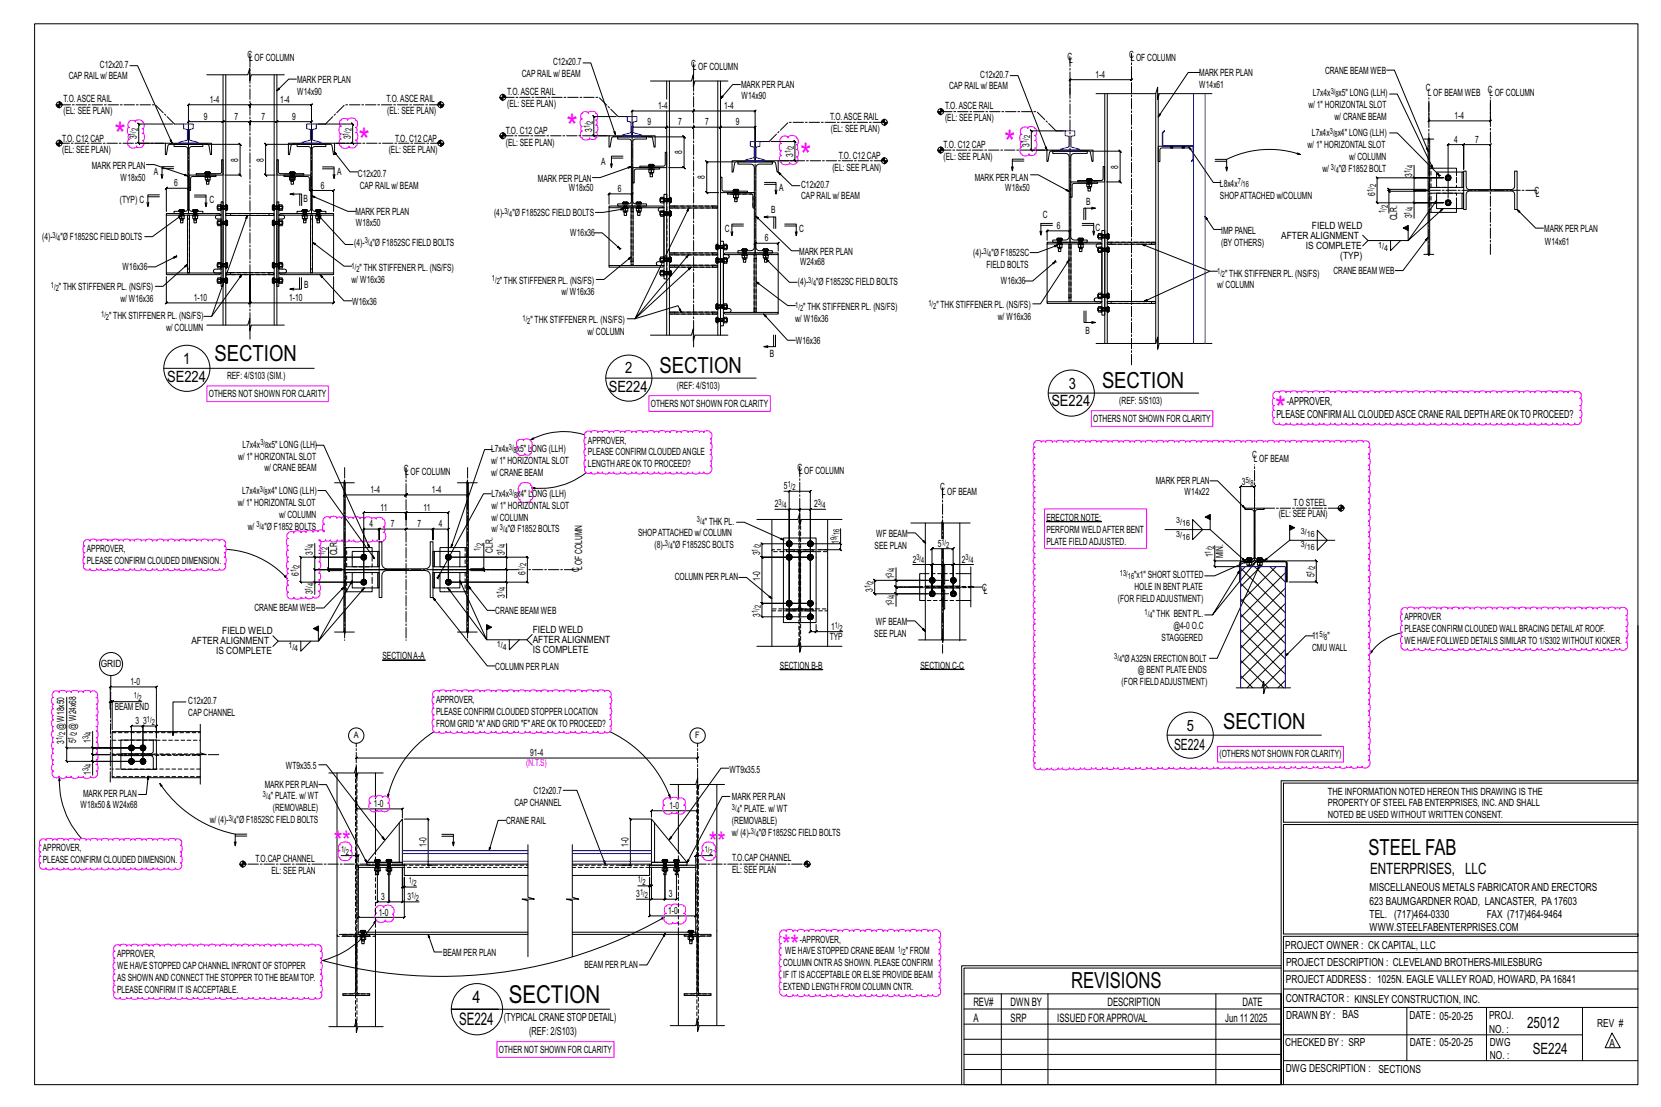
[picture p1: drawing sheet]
<svg xmlns="http://www.w3.org/2000/svg" width="914mm" height="610mm" viewBox="0 0 914 610" stroke-linecap="round" stroke-linejoin="round" font-family="sans-serif">
<defs><g id="words">
<g font-size="18.4" fill="#f0f">
<text x="312" y="76">*</text>
<text x="63" y="80">*</text>
<text x="198" y="84">*</text>
<text x="553" y="85">*</text>
<text x="441" y="92">*</text>
<text x="702" y="231">*</text>
</g>
<g font-size="14.7" fill="#f0f">
<text x="184" y="468">*</text>
<text x="188" y="468">*</text>
<text x="390" y="468">*</text>
<text x="395" y="468">*</text>
<text x="431" y="525">**</text>
</g>
<text font-size="13.6" x="280" y="552">SECTION</text>
<g font-size="12.2">
<text x="118" y="199">SECTION</text>
<text x="363" y="206">SECTION</text>
<text x="607" y="214">SECTION</text>
<text x="673" y="401">SECTION</text>
<text x="753" y="471">STEEL FAB</text>
<text x="590" y="544">REVISIONS</text>
</g>
<g font-size="9.5">
<text x="260" y="552">4</text>
<text x="253" y="565">SE224</text>
</g>
<g font-size="8.6">
<text x="101" y="200">1</text>
<text x="344" y="205">2</text>
<text x="92" y="210">SE224</text>
<text x="335" y="216">SE224</text>
<text x="588" y="214">3</text>
<text x="579" y="224">SE224</text>
<text x="653" y="402">5</text>
<text x="646" y="413">SE224</text>
<text x="754" y="481">ENTERPRISES, LLC</text>
<text x="841" y="566">25012</text>
<text x="844" y="580">SE224</text>
</g>
<g font-size="6.4">
<text x="536" y="554">REV#</text>
<text x="556" y="554">DWN BY</text>
<text x="610" y="554">DESCRIPTION</text>
<text x="684" y="554">DATE</text>
<text x="536" y="563">A</text>
<text x="556" y="563">SRP</text>
<text x="582" y="563">ISSUED FORAPPROVAL</text>
<text x="674" y="563">Jun 11</text>
<text x="688" y="563">2025</text>
</g>
<g font-size="6.1">
<text x="708" y="223">-APPROVER,</text>
<text x="703" y="230">PLEASE CONFIRMALLCLOUDEDASCE CRANE RAILDEPTHARE OKTO PROCEED?</text>
<text x="754" y="491">MISCELLANEOUS METALS FABRICATORAND ERECTORS</text>
<text x="754" y="498">623 BAUMGARDNER ROAD, LANCASTER, PA17603</text>
<text x="754" y="505">TEL. (717)464-0330</text>
<text x="819" y="505">FAX (717)464-9464</text>
<text x="754" y="513">WWW.STEELFABENTERPRISES.COM</text>
<text x="708" y="523">PROJECT OWNER : CK CAPITAL, LLC</text>
<text x="708" y="532">PROJECT DESCRIPTION : CLEVELAND BROTHERS-MILESBURG</text>
<text x="708" y="541">PROJECTADDRESS : 1025N. EAGLE VALLEY ROAD, HOWARD, PA16841</text>
<text x="708" y="552">CONTRACTOR : KINSLEY CONSTRUCTION, INC.</text>
<text x="277" y="563">(TYPICALCRANE STOPDETAIL)</text>
<text x="708" y="561">DRAWN BY : BAS</text>
<text x="776" y="561">DATE : 05-20-25</text>
<text x="820" y="561">PROJ.</text>
<text x="291" y="570">(REF: 2/S103)</text>
<text x="820" y="569">NO. :</text>
<text x="879" y="566">REV #</text>
<text x="708" y="576">CHECKED BY : SRP</text>
<text x="776" y="576">DATE : 05-20-25</text>
<text x="820" y="576">DWG</text>
<text x="886" y="577">A</text>
<text x="820" y="583">NO. :</text>
<text x="708" y="590">DWG DESCRIPTION : SECTIONS</text>
</g>
<g font-size="5.5">
<text x="136" y="32">CL</text>
<text x="140" y="33">OF COLUMN</text>
<text x="304" y="36">C12x20.7</text>
<text x="588" y="33">C</text>
<text x="589" y="35">L</text>
<text x="622" y="32">CL</text>
<text x="625" y="33">OF COLUMN</text>
<text x="55" y="37">C12x20.7</text>
<text x="381" y="37">CL</text>
<text x="384" y="38">OF COLUMN</text>
<text x="660" y="42">MARK PER PLAN</text>
<text x="729" y="41">CRANE BEAM WEB</text>
<text x="38" y="44">CAPRAILw/ BEAM</text>
<text x="164" y="46">MARK PER PLAN</text>
<text x="287" y="42">CAPRAILw/ BEAM</text>
<text x="540" y="43">C12x20.7</text>
<text x="603" y="43">1-4</text>
<text x="164" y="52">W14x90</text>
<text x="279" y="52">T.O.ASCE RAIL</text>
<text x="408" y="49">MARK PER PLAN</text>
<text x="522" y="49">CAPRAILw/ BEAM</text>
<text x="660" y="48">W14x61</text>
<text x="723" y="53">L7x4x</text>
<text x="737" y="53">x5&quot; LONG (LLH)</text>
<text x="785" y="50">C</text>
<text x="786" y="53">LOF BEAM WEB</text>
<text x="819" y="51">C</text>
<text x="820" y="53">LOF COLUMN</text>
<text x="35" y="56">T.O.ASCE RAIL</text>
<text x="116" y="57">1-4</text>
<text x="154" y="57">1-4</text>
<text x="213" y="56">T.O.ASCE RAIL</text>
<text x="279" y="59">(EL: SEE PLAN)</text>
<text x="408" y="55">W14x90</text>
<text x="720" y="60">w/ 1&quot; HORIZONTALSLOT</text>
<text x="35" y="63">(EL: SEE PLAN)</text>
<text x="213" y="63">(EL: SEE PLAN)</text>
<text x="362" y="60">1-4</text>
<text x="399" y="60">1-4</text>
<text x="520" y="60">T.O.ASCE RAIL</text>
<text x="801" y="66">1-4</text>
<text x="112" y="66">9</text>
<text x="129" y="66">7</text>
<text x="144" y="66">7</text>
<text x="161" y="66">9</text>
<text x="356" y="69">9</text>
<text x="373" y="69">7</text>
<text x="388" y="69">7</text>
<text x="405" y="69">9</text>
<text x="457" y="66">T.O.ASCE RAIL</text>
<text x="520" y="67">(EL: SEE PLAN)</text>
<text x="735" y="66">w/ CRANE BEAM</text>
<text x="34" y="78">T.O. C12 CAP</text>
<text x="75" y="77" transform="rotate(-90 75 77)">3</text>
<text x="193" y="77" transform="rotate(-90 193 77)">3</text>
<text x="217" y="78">T.O. C12 CAP</text>
<text x="278" y="74">T.O. C12 CAP</text>
<text x="326" y="73" transform="rotate(-90 326 73)">3</text>
<text x="457" y="73">(EL: SEE PLAN)</text>
<text x="722" y="75">L7x4x</text>
<text x="736" y="75">x4&quot; LONG (LLH)</text>
<text x="278" y="80">(EL: SEE PLAN)</text>
<text x="519" y="82">T.O. C12 CAP</text>
<text x="567" y="81" transform="rotate(-90 567 81)">3</text>
<text x="720" y="82">w/ 1&quot; HORIZONTALSLOT</text>
<text x="800" y="79">4</text>
<text x="812" y="79">7</text>
<text x="34" y="84">(EL: SEE PLAN)</text>
<text x="131" y="89" transform="rotate(-90 131 89)">8</text>
<text x="145" y="89" transform="rotate(-90 145 89)">8</text>
<text x="214" y="84">(EL: SEE PLAN)</text>
<text x="376" y="85" transform="rotate(-90 376 85)">8</text>
<text x="437" y="86" transform="rotate(-90 437 86)">3</text>
<text x="462" y="88">T.O. C12 CAP</text>
<text x="519" y="88">(EL: SEE PLAN)</text>
<text x="743" y="88">w/ COLUMN</text>
<text x="51" y="93">MARK PER PLAN</text>
<text x="331" y="91">A</text>
<text x="458" y="94">(EL: SEE PLAN)</text>
<text x="616" y="93" transform="rotate(-90 616 93)">8</text>
<text x="728" y="95">w/</text>
<text x="737" y="95">&quot;Ø F1852 BOLT</text>
<text x="66" y="100">W18x50</text>
<text x="85" y="97">A</text>
<text x="186" y="97">A</text>
<text x="197" y="97">C12x20.7</text>
<text x="296" y="100">MARK PER PLAN</text>
<text x="388" y="99" transform="rotate(-90 388 99)">8</text>
<text x="537" y="100">MARK PER PLAN</text>
<text x="777" y="97" transform="rotate(-90 777 97)">3</text>
<text x="96" y="103">6</text>
<text x="177" y="104">6</text>
<text x="198" y="104">CAPRAILw/ BEAM</text>
<text x="313" y="105">W18x50</text>
<text x="340" y="106">6</text>
<text x="429" y="105">A</text>
<text x="441" y="103">C12x20.7</text>
<text x="553" y="105">W18x50</text>
<text x="672" y="103">L8x4x</text>
<text x="757" y="108" transform="rotate(-90 757 108)">6</text>
<text x="845" y="107">C</text>
<text x="66" y="112">(TYP) C</text>
<text x="115" y="112">C</text>
<text x="167" y="111">B</text>
<text x="441" y="110">CAPRAILw/ BEAM</text>
<text x="598" y="113">B</text>
<text x="672" y="109">SHOPATTACHED w/COLUMN</text>
<text x="845" y="108">L</text>
<text x="196" y="119">MARK PER PLAN</text>
<text x="272" y="119">(4)-</text>
<text x="282" y="119">&quot;Ø F1852SC FIELD BOLTS</text>
<text x="425" y="117">B</text>
<text x="574" y="120">C</text>
<text x="196" y="124">W18x50</text>
<text x="722" y="126">FIELD WELD</text>
<text x="769" y="121" transform="rotate(-90 769 121)">CLR.</text>
<text x="777" y="120" transform="rotate(-90 777 120)">3</text>
<text x="314" y="130">W16x36</text>
<text x="399" y="128">C</text>
<text x="440" y="128">C</text>
<text x="582" y="126">6</text>
<text x="603" y="127">C</text>
<text x="672" y="129">IMPPANEL</text>
<text x="705" y="131">AFTER ALIGNMENT</text>
<text x="850" y="128">MARK PER PLAN</text>
<text x="23" y="132">(4)-</text>
<text x="33" y="132">&quot;Ø F1852SC FIELD BOLTS</text>
<text x="195" y="135">(4)-</text>
<text x="205" y="135">&quot;Ø F1852SC FIELD BOLTS</text>
<text x="421" y="133">6</text>
<text x="672" y="135">(BYOTHERS)</text>
<text x="719" y="137">IS COMPLETE</text>
<text x="850" y="135">W14x61</text>
<text x="440" y="140">MARK PER PLAN</text>
<text x="536" y="141">(4)-</text>
<text x="546" y="141">&quot;Ø F1852SC</text>
<text x="738" y="143">(TYP)</text>
<text x="68" y="149">W16x36</text>
<text x="198" y="149">&quot; THK STIFFENER PL. (NS/FS)</text>
<text x="441" y="146">W24x68</text>
<text x="543" y="147">FIELD BOLTS</text>
<text x="194" y="156">w/ W16x36</text>
<text x="674" y="152">&quot; THK STIFFENER PL. (NS/FS)</text>
<text x="734" y="151">CRANE BEAM WEB</text>
<text x="32" y="160">&quot; THK STIFFENER PL. (NS/FS)</text>
<text x="168" y="159">B</text>
<text x="275" y="156">&quot; THK STIFFENER PL. (NS/FS)</text>
<text x="439" y="157">(4)-</text>
<text x="449" y="157">&quot;Ø F1852SC FIELD BOLTS</text>
<text x="551" y="156">W16x36</text>
<text x="670" y="159">w/ COLUMN</text>
<text x="66" y="166">w/ W16x36</text>
<text x="107" y="166">1-10</text>
<text x="159" y="166">1-10</text>
<text x="194" y="168">W16x36</text>
<text x="309" y="163">w/ W16x36</text>
<text x="442" y="171">&quot; THK STIFFENER PL. (NS/FS)</text>
<text x="515" y="170">&quot; THK STIFFENER PL. (NS/FS)</text>
<text x="60" y="176">&quot; THK STIFFENER PL. (NS/FS)</text>
<text x="292" y="178">&quot; THK STIFFENER PL. (NS/FS)</text>
<text x="438" y="177">w/ W16x36</text>
<text x="549" y="176">w/ W16x36</text>
<text x="91" y="182">w/ COLUMN</text>
<text x="323" y="184">w/ COLUMN</text>
<text x="598" y="184">B</text>
<text x="438" y="190">W16x36</text>
<text x="424" y="197">B</text>
<text x="125" y="209">REF: 4/S103 (SIM.)</text>
<text x="373" y="214">(REF: 4/S103)</text>
<text x="115" y="219">OTHERS NOT SHOWN FOR CLARITY</text>
<text x="358" y="224">OTHERS NOT SHOWN FOR CLARITY</text>
<text x="616" y="223">(REF: 5/S103)</text>
<text x="602" y="232">OTHERS NOT SHOWN FOR CLARITY</text>
<text x="324" y="244">APPROVER,</text>
<text x="134" y="247">L7x4x</text>
<text x="148" y="247">x5&quot; LONG (LLH)</text>
<text x="270" y="249">L7x4x</text>
<text x="285" y="249">x5&quot; LONG (LLH)</text>
<text x="324" y="251">PLEASE CONFIRM CLOUDEDANGLE</text>
<text x="689" y="252">C</text>
<text x="131" y="253">w/ 1&quot; HORIZONTALSLOT</text>
<text x="270" y="255">w/ 1&quot; HORIZONTALSLOT</text>
<text x="324" y="257">LENGTHARE OKTO PROCEED?</text>
<text x="690" y="254">LOF BEAM</text>
<text x="146" y="260">w/ CRANE BEAM</text>
<text x="222" y="260">CL</text>
<text x="226" y="261">OF COLUMN</text>
<text x="270" y="262">w/ CRANE BEAM</text>
<text x="439" y="259">CL</text>
<text x="443" y="261">OF COLUMN</text>
<text x="432" y="270">5</text>
<text x="518" y="270">C</text>
<text x="636" y="266">MARK PER PLAN</text>
<text x="684" y="267">3</text>
<text x="133" y="272">L7x4x</text>
<text x="147" y="272">x4&quot; LONG (LLH)</text>
<text x="204" y="272">1-4</text>
<text x="238" y="272">1-4</text>
<text x="271" y="274">L7x4x</text>
<text x="285" y="274">x4&quot; LONG (LLH)</text>
<text x="518" y="272">L</text>
<text x="521" y="272">OF BEAM</text>
<text x="652" y="273">W14x22</text>
<text x="131" y="279">w/ 1&quot; HORIZONTALSLOT</text>
<text x="210" y="281">11</text>
<text x="233" y="281">11</text>
<text x="271" y="280">w/ 1&quot; HORIZONTALSLOT</text>
<text x="427" y="279">2</text>
<text x="448" y="279">2</text>
<text x="712" y="278">T.O STEEL</text>
<text x="154" y="285">w/ COLUMN</text>
<text x="271" y="287">w/ COLUMN</text>
<text x="576" y="287">ERECTOR NOTE:</text>
<text x="704" y="285">(EL: SEE PLAN)</text>
<text x="137" y="292">w/</text>
<text x="146" y="292">&quot;Ø F1852 BOLTS</text>
<text x="203" y="290">4</text>
<text x="215" y="290">7</text>
<text x="230" y="290">7</text>
<text x="242" y="290">4</text>
<text x="271" y="293">w/</text>
<text x="280" y="293">&quot;Ø F1852 BOLTS</text>
<text x="388" y="289">&quot; THK PL.</text>
<text x="576" y="293">PERFORM WELDAFTER BENT</text>
<text x="351" y="295">SHOPATTACHED w/ COLUMN</text>
<text x="462" y="299" transform="rotate(-90 462 299)">1</text>
<text x="482" y="296">WF BEAM</text>
<text x="576" y="300">PLATE FIELDADJUSTED.</text>
<text x="48" y="304">APPROVER,</text>
<text x="172" y="306" transform="rotate(-90 172 306)">3</text>
<text x="186" y="306" transform="rotate(-90 186 306)">CLR.</text>
<text x="271" y="304" transform="rotate(-90 271 304)">CLR.</text>
<text x="278" y="306" transform="rotate(-90 278 306)">3</text>
<text x="360" y="302">(8)-</text>
<text x="370" y="302">&quot;Ø F1852SC BOLTS</text>
<text x="418" y="306" transform="rotate(-90 418 306)">3</text>
<text x="481" y="302">SEE PLAN</text>
<text x="516" y="301">5</text>
<text x="48" y="311">PLEASE CONFIRM CLOUDED DIMENSION.</text>
<text x="502" y="310">2</text>
<text x="530" y="310">2</text>
<text x="668" y="307" transform="rotate(-90 668 307)">1</text>
<text x="673" y="307" transform="rotate(-90 673 307)">MIN.</text>
<text x="165" y="317" transform="rotate(-90 165 317)">6</text>
<text x="289" y="317" transform="rotate(-90 289 317)">6</text>
<text x="319" y="315" transform="rotate(-90 319 315)">C</text>
<text x="320" y="314" transform="rotate(-90 320 314)">LOF COLUMN</text>
<text x="724" y="318" transform="rotate(-90 724 318)">5</text>
<text x="371" y="320">COLUMN PER PLAN</text>
<text x="418" y="320" transform="rotate(-90 418 320)">1-0</text>
<text x="492" y="319" transform="rotate(-90 492 319)">1</text>
<text x="624" y="318">&quot;x1&quot; SHORT SLOTTED</text>
<text x="172" y="327" transform="rotate(-90 172 327)">3</text>
<text x="278" y="329" transform="rotate(-90 278 329)">3</text>
<text x="481" y="326" transform="rotate(-90 481 326)">3</text>
<text x="541" y="325">C</text>
<text x="542" y="327">L</text>
<text x="625" y="325">HOLE IN BENT PLATE</text>
<text x="492" y="334" transform="rotate(-90 492 334)">1</text>
<text x="615" y="331">(FOR FIELDADJUSTMENT)</text>
<text x="140" y="337">CRANE BEAM WEB</text>
<text x="273" y="338">CRANE BEAM WEB</text>
<text x="418" y="340" transform="rotate(-90 418 340)">3</text>
<text x="634" y="340">&quot; THK BENT PL.</text>
<text x="773" y="342">APPROVER</text>
<text x="458" y="347">1</text>
<text x="482" y="344">WF BEAM</text>
<text x="646" y="347">@4-0 O.C</text>
<text x="122" y="349">FIELD WELD</text>
<text x="293" y="349">FIELD WELD</text>
<text x="457" y="352">TYP</text>
<text x="481" y="351">SEE PLAN</text>
<text x="639" y="353">STAGGERED</text>
<text x="722" y="352">11</text>
<text x="731" y="352">&quot;</text>
<text x="773" y="348">PLEASE CONFIRM CLOUDED WALLBRACING DETAILAT ROOF.</text>
<text x="105" y="355">AFTER ALIGNMENT</text>
<text x="293" y="354">AFTER ALIGNMENT</text>
<text x="293" y="360">IS COMPLETE</text>
<text x="722" y="359">CMU WALL</text>
<text x="773" y="355">WE HAVE FOLLWED DETAILS SIMILAR TO 1/S302 WITHOUT KICKER.</text>
<text x="119" y="360">IS COMPLETE</text>
<text x="211" y="363">SECTIONA-A</text>
<text x="618" y="364">&quot;ØA325N ERECTION BOLT</text>
<text x="55" y="368">GRID</text>
<text x="273" y="369">COLUMN PER PLAN</text>
<text x="429" y="368">SECTION B-B</text>
<text x="507" y="368">SECTION C-C</text>
<text x="626" y="371">@ BENT PLATE ENDS</text>
<text x="72" y="377">1-0</text>
<text x="617" y="377">(FOR FIELDADJUSTMENT)</text>
<text x="104" y="388">C12x20.7</text>
<text x="240" y="387">APPROVER,</text>
<text x="63" y="391">BEAM END</text>
<text x="104" y="394">CAPCHANNEL</text>
<text x="240" y="394">PLEASE CONFIRM CLOUDED STOPPER LOCATION</text>
<text x="42" y="402" transform="rotate(-90 42 402)">@ W24x68</text>
<text x="75" y="399">3</text>
<text x="79" y="399">3</text>
<text x="240" y="400">FROM GRID &quot;A&quot;AND GRID &quot;F&quot;ARE OKTO PROCEED?</text>
<text x="35" y="402" transform="rotate(-90 35 402)">@ W18x50</text>
<text x="35" y="410" transform="rotate(-90 35 410)">3</text>
<text x="42" y="409" transform="rotate(-90 42 409)">5</text>
<text x="50" y="409" transform="rotate(-90 50 409)">1</text>
<text x="292" y="416">91-4</text>
<text x="671" y="417">(OTHERS NOT SHOWN FOR CLARITY)</text>
<text x="157" y="423">WT9x35.5</text>
<text x="402" y="426">WT9x35.5</text>
<text x="50" y="427" transform="rotate(-90 50 427)">1</text>
<text x="146" y="434">MARK PER PLAN</text>
<text x="294" y="437">C12x20.7</text>
<text x="731" y="438">THE INFORMATION NOTED HEREON THIS DRAWING IS THE</text>
<text x="46" y="439">MARK PER PLAN</text>
<text x="149" y="440">&quot; PLATE. w/ WT</text>
<text x="283" y="444">CAPCHANNEL</text>
<text x="403" y="441">MARK PER PLAN</text>
<text x="44" y="445">W18x50&amp; W24x68</text>
<text x="150" y="447">(REMOVABLE)</text>
<text x="206" y="444">1-0</text>
<text x="368" y="445">1-0</text>
<text x="407" y="447">&quot; PLATE. w/ WT</text>
<text x="731" y="444">PROPERTY OF STEEL FAB ENTERPRISES, INC.AND SHALL</text>
<text x="115" y="453">w/ (4)-</text>
<text x="130" y="453">&quot;Ø F1852SC FIELD BOLTS</text>
<text x="279" y="454">CRANE RAIL</text>
<text x="403" y="454">(REMOVABLE)</text>
<text x="731" y="451">NOTED BE USED WITHOUT WRITTEN CONSENT.</text>
<text x="403" y="460">w/ (4)-</text>
<text x="418" y="460">&quot;Ø F1852SC FIELD BOLTS</text>
<text x="235" y="466" transform="rotate(-90 235 466)">1-0</text>
<text x="346" y="466" transform="rotate(-90 346 466)">1-0</text>
<text x="24" y="469">APPROVER,</text>
<text x="24" y="475">PLEASE CONFIRM CLOUDED DIMENSION.</text>
<text x="141" y="475">T.O.CAPCHANNEL</text>
<text x="403" y="474">T.O.CAPCHANNEL</text>
<text x="149" y="481">EL: SEE PLAN</text>
<text x="403" y="481">EL: SEE PLAN</text>
<text x="210" y="496">3</text>
<text x="224" y="496">3</text>
<text x="350" y="494">3</text>
<text x="368" y="494">3</text>
<text x="368" y="503">1-0</text>
<text x="208" y="504">1-0</text>
<text x="440" y="519">-APPROVER,</text>
<text x="64" y="527">APPROVER,</text>
<text x="244" y="526">BEAM PER PLAN</text>
<text x="432" y="526">WE HAVE STOPPED CRANE BEAM</text>
<text x="499" y="526">&quot; FROM</text>
<text x="64" y="534">WE HAVE STOPPED CAPCHANNELINFRONT OF STOPPER</text>
<text x="322" y="533">BEAM PER PLAN</text>
<text x="431" y="532">COLUMN CNTRAS SHOWN. PLEASE CONFIRM</text>
<text x="431" y="539">IF IT ISACCEPTABLE OR ELSE PROVIDE BEAM</text>
<text x="64" y="540">AS SHOWNAND CONNECTTHE STOPPER TO THE BEAMTOP.</text>
<text x="431" y="545">EXTEND LENGTH FROM COLUMN CNTR.</text>
<text x="64" y="547">PLEASE CONFIRM IT ISACCEPTABLE.</text>
<text x="275" y="580">OTHER NOT SHOWN FOR CLARITY</text>
</g>
<text font-size="5.5" fill="#f0f" x="290" y="422">(N.T.S)</text>
<g font-size="4.9">
<text x="195" y="407">A</text>
<text x="383" y="407">F</text>
</g>
<g font-size="4.7">
<text x="733" y="52">3/</text>
<text x="735" y="53">8</text>
<text x="325" y="71" transform="rotate(-90 325 71)">1/</text>
<text x="326" y="68" transform="rotate(-90 326 68)">2</text>
<text x="74" y="75" transform="rotate(-90 74 75)">1/</text>
<text x="76" y="72" transform="rotate(-90 76 72)">2</text>
<text x="192" y="75" transform="rotate(-90 192 75)">1/</text>
<text x="194" y="72" transform="rotate(-90 194 72)">2</text>
<text x="567" y="76" transform="rotate(-90 567 76)">2</text>
<text x="732" y="74">3/</text>
<text x="735" y="76">8</text>
<text x="437" y="82" transform="rotate(-90 437 82)">2</text>
<text x="566" y="79" transform="rotate(-90 566 79)">1/</text>
<text x="435" y="84" transform="rotate(-90 435 84)">1/</text>
<text x="733" y="93">3/</text>
<text x="735" y="95">4</text>
<text x="776" y="95" transform="rotate(-90 776 95)">1/</text>
<text x="778" y="93" transform="rotate(-90 778 93)">4</text>
<text x="681" y="102">7/</text>
<text x="684" y="103">16</text>
<text x="756" y="106" transform="rotate(-90 756 106)">1/</text>
<text x="758" y="103" transform="rotate(-90 758 103)">2</text>
<text x="278" y="118">3/</text>
<text x="280" y="119">4</text>
<text x="762" y="117" transform="rotate(-90 762 117)">1/</text>
<text x="764" y="115" transform="rotate(-90 764 115)">2</text>
<text x="776" y="118" transform="rotate(-90 776 118)">1/</text>
<text x="778" y="116" transform="rotate(-90 778 116)">4</text>
<text x="29" y="131">3/</text>
<text x="32" y="132">4</text>
<text x="201" y="134">3/</text>
<text x="203" y="136">4</text>
<text x="759" y="136">1/</text>
<text x="762" y="138">4</text>
<text x="541" y="140">3/</text>
<text x="544" y="141">4</text>
<text x="194" y="148">1/</text>
<text x="196" y="150">2</text>
<text x="271" y="155">1/</text>
<text x="445" y="156">3/</text>
<text x="670" y="151">1/</text>
<text x="673" y="153">2</text>
<text x="28" y="159">1/</text>
<text x="31" y="160">2</text>
<text x="273" y="157">2</text>
<text x="448" y="157">4</text>
<text x="438" y="170">1/</text>
<text x="440" y="171">2</text>
<text x="511" y="168">1/</text>
<text x="514" y="170">2</text>
<text x="56" y="174">1/</text>
<text x="58" y="176">2</text>
<text x="288" y="177">1/</text>
<text x="290" y="178">2</text>
<text x="143" y="245">3/</text>
<text x="146" y="247">8</text>
<text x="280" y="248">3/</text>
<text x="283" y="249">8</text>
<text x="434" y="268">1/</text>
<text x="436" y="270">2</text>
<text x="686" y="266">5/</text>
<text x="688" y="267">8</text>
<text x="143" y="271">3/</text>
<text x="146" y="272">8</text>
<text x="280" y="272">3/</text>
<text x="283" y="274">8</text>
<text x="429" y="278">3/</text>
<text x="431" y="280">4</text>
<text x="450" y="278">3/</text>
<text x="453" y="280">4</text>
<text x="384" y="288">3/</text>
<text x="141" y="290">3/</text>
<text x="144" y="292">4</text>
<text x="275" y="292">3/</text>
<text x="278" y="294">4</text>
<text x="386" y="289">4</text>
<text x="648" y="288">3/</text>
<text x="651" y="290">16</text>
<text x="461" y="297" transform="rotate(-90 461 297)">9/</text>
<text x="462" y="295" transform="rotate(-90 462 295)">16</text>
<text x="518" y="300">1/</text>
<text x="648" y="295">3/</text>
<text x="651" y="297">16</text>
<text x="716" y="294">3/</text>
<text x="719" y="296">16</text>
<text x="171" y="304" transform="rotate(-90 171 304)">1/</text>
<text x="173" y="301" transform="rotate(-90 173 301)">4</text>
<text x="179" y="306" transform="rotate(-90 179 306)">1/</text>
<text x="180" y="303" transform="rotate(-90 180 303)">2</text>
<text x="264" y="303" transform="rotate(-90 264 303)">1/</text>
<text x="266" y="301" transform="rotate(-90 266 301)">2</text>
<text x="277" y="304" transform="rotate(-90 277 304)">1/</text>
<text x="278" y="301" transform="rotate(-90 278 301)">4</text>
<text x="366" y="301">3/</text>
<text x="369" y="302">4</text>
<text x="417" y="304" transform="rotate(-90 417 304)">1/</text>
<text x="419" y="301" transform="rotate(-90 419 301)">2</text>
<text x="521" y="302">2</text>
<text x="667" y="305" transform="rotate(-90 667 305)">1/</text>
<text x="668" y="302" transform="rotate(-90 668 302)">2</text>
<text x="716" y="301">3/</text>
<text x="719" y="303">16</text>
<text x="290" y="312" transform="rotate(-90 290 312)">2</text>
<text x="505" y="309">3/</text>
<text x="507" y="310">4</text>
<text x="532" y="309">3/</text>
<text x="534" y="310">4</text>
<text x="163" y="315" transform="rotate(-90 163 315)">1/</text>
<text x="165" y="313" transform="rotate(-90 165 313)">2</text>
<text x="288" y="315" transform="rotate(-90 288 315)">1/</text>
<text x="491" y="317" transform="rotate(-90 491 317)">3/</text>
<text x="493" y="314" transform="rotate(-90 493 314)">4</text>
<text x="617" y="317">13/</text>
<text x="722" y="316" transform="rotate(-90 722 316)">1/</text>
<text x="724" y="313" transform="rotate(-90 724 313)">2</text>
<text x="173" y="323" transform="rotate(-90 173 323)">4</text>
<text x="479" y="324" transform="rotate(-90 479 324)">1/</text>
<text x="481" y="321" transform="rotate(-90 481 321)">2</text>
<text x="621" y="319">16</text>
<text x="171" y="325" transform="rotate(-90 171 325)">1/</text>
<text x="277" y="327" transform="rotate(-90 277 327)">1/</text>
<text x="278" y="325" transform="rotate(-90 278 325)">4</text>
<text x="493" y="329" transform="rotate(-90 493 329)">4</text>
<text x="419" y="335" transform="rotate(-90 419 335)">2</text>
<text x="491" y="332" transform="rotate(-90 491 332)">3/</text>
<text x="417" y="338" transform="rotate(-90 417 338)">1/</text>
<text x="630" y="339">1/</text>
<text x="633" y="340">4</text>
<text x="460" y="346">1/</text>
<text x="462" y="347">2</text>
<text x="726" y="351">5/</text>
<text x="729" y="352">8</text>
<text x="159" y="357">1/</text>
<text x="162" y="359">4</text>
<text x="274" y="356">1/</text>
<text x="277" y="358">4</text>
<text x="613" y="363">3/</text>
<text x="616" y="365">4</text>
<text x="74" y="384">1/</text>
<text x="76" y="386">2</text>
<text x="81" y="398">1/</text>
<text x="84" y="399">2</text>
<text x="34" y="408" transform="rotate(-90 34 408)">1/</text>
<text x="36" y="405" transform="rotate(-90 36 405)">2</text>
<text x="41" y="407" transform="rotate(-90 41 407)">1/</text>
<text x="42" y="405" transform="rotate(-90 42 405)">2</text>
<text x="49" y="407" transform="rotate(-90 49 407)">3/</text>
<text x="50" y="405" transform="rotate(-90 50 405)">4</text>
<text x="49" y="425" transform="rotate(-90 49 425)">3/</text>
<text x="50" y="422" transform="rotate(-90 50 422)">4</text>
<text x="145" y="439">3/</text>
<text x="147" y="441">4</text>
<text x="403" y="446">3/</text>
<text x="406" y="448">4</text>
<text x="126" y="452">3/</text>
<text x="129" y="454">4</text>
<text x="413" y="459">3/</text>
<text x="416" y="461">4</text>
<text x="188" y="469">1/</text>
<text x="190" y="471">2</text>
<text x="388" y="469">1/</text>
<text x="391" y="471">2</text>
<text x="351" y="486">1/</text>
<text x="225" y="486">1/</text>
<text x="228" y="488">2</text>
<text x="354" y="487">2</text>
<text x="226" y="494">1/</text>
<text x="229" y="496">2</text>
<text x="352" y="493">1/</text>
<text x="355" y="495">2</text>
<text x="494" y="524">1/</text>
<text x="497" y="526">2</text>
</g>
</g></defs>
<g fill="none" stroke="#000" stroke-width=".55">
<path d="M19 13h883v584h-883zM72 36h4l19 43M321 35h4l14 39M623 40v4v-1l-1 1h1h-34l1-1-1 1v8M660 40h-6l-16 24M763 39h5l18 44M31 58h3M31 58l1 1M31 58l2 1M32 58h1M33 57l1 1M33 56l1 2"/>
<path d="M33 57v1M33 56v4M33 56l1 1M104 58h-1l1-1v1h34h-1l1-1v2v-1h-1l1-1v1h33l1-1-1 1v20v-11l1-1-1 1h-19l1-1-1 1 1-1-1 1h-14v-1l-1 1h1v2v-3l-1 1h1h-15v-1l-1 1 1-1-1 1h1h-19v-1l-1 1h1v11zM114 41h22l1-3v6l1-3h18M123 41v138M124 41v138M151 41v138M152 41v138M163 44h-4l-7 6M241 58h3M242 56l-1 1"/>
<path d="M243 57l-1 1M243 56l-2 2M243 56v4M243 58h.1M244 58l-1 1M275 54h4M275 54l1 1M275 54l2 1M276 54l1 1M276 54h1M277 53l1 1M277 53v1"/>
<path d="M277 52l1 2M277 52v3M277 52l1 1M358 45h23l1-4v7l1-3h18M367 45v10M369 45v140M395 45v140M397 45v140M408 47h-5l-6 7M518 60l1 1M518 60v3M556 42h4l16 41"/>
<path d="M603 52h33l1-4v7l1-3h29M608 52v137M610 52v137M636 52v137M638 52v137M765 52h4l20 41M787 57v10h-1l1-1v1h33l1-1-1 1v-10M31 79h3M31 79l1 1M31 79l2 1M32 79l1 1M32 79h1"/>
<path d="M33 77l1 2M33 78v1M33 78l1 1M33 79h.1M33 77v4M91 79h25v6l-1-5-1-1-21 1h-1v5h-1zM95 68h-19l1 1-1-1v11v-1l1 1h-1h14M96 79h16v2h-6h-1l-1 1v33l2 1h6v2h-16v-2h6h1v-1v-33l-1-1h-6zM113 79h19l1 1-1-1v17l1 1-1-1h-8M159 79h25v6l-1-5-1-1-21 1h-1l-1 5zM162 79h-16l1 1-1-1v17l1 1-1-1h5M164 79h15v2h-6h-1v1v33l1 1h6v2h-15v-2h6h1v-1v-33l-1-1h-6z"/>
<path d="M175 68h19l1 1-1-1v11v-1l1 1h-1h-9M241 79h3M242 77l-1 2M243 77l-2 2M243 78l-1 1M243 79h-1M243 77v4M243 79h.1M243 79v1M244 79l-1 1M275 75h4M275 75l1 1"/>
<path d="M275 75l2 1M276 75l1 1M276 75h1M277 74l1 1M277 73l1 2M277 74v1M277 73v4M277 73l1 1M335 75h26v6h-1l-1-5-1-1h-21v1l-1 5h-1zM339 64h-12h-1l1 1v-1v11l-1-1 1 1h7M340 75h16v2h-6h-1l-1 1v33l2 1h6v1h-16v-1h6h1l1-1-1-34h-1h-6zM347 62l1-1h34l-1 1 1-1-1 1 1-1h34l-1 1 1-1v27v-18l-1 1 1-1h-19l-1 1 1-1-1 1 1-1h-15l-1 1 1-1-1 1 1-1h-15h1l-1 1 1-1-1 1v-1h-19l-1 1 1-1v4v-13z"/>
<path d="M357 75h20h-1l1 1v-1v17h-1l1 1v-1h-9M367 61v124M424 78h14l-1-1 1 2v-1v11l-1-1 1 1h-9M485 67h4M487 66l-2 1M487 67h-1M487 66l-1 1M487 66v3M487 67v1M488 67l-1 1M488 67l-1 2M488 68l-1 1"/>
<path d="M516 61h4M516 62l2 1M516 61l2 2M517 61l1 2M517 61l1 1M518 61v1M518 61h1M518 61h.1M585 72h-17h-1l1 1v-1v11l-1-1 1 1h7M765 73h4l24 24M784 77h2l1-1v1h2M786 77v27h1v-27"/>
<path d="M81 91h4l18 6M89 93h7M90 96l-1 2M96 92h-7v6v-2M104 96h15v1h-13l-1 1v7h-1zM108 96h13l1-1v-7h1v8h-15zM113 95v1zM113 96h.1M113 98v1h1M113 95l1 1M113 95h.1M114 99v1h1"/>
<path d="M114 97h2l-2 1M114 96h1M114 95l1 1M114 100v1h1v-1M114 97l-1 1h1v1h2v-1M114 95h1M114 95l1 1v-1M115 95h1M115 99v1M116 95l-1 1M116 95v1M152 88h1v7l1 1h13h-15z"/>
<path d="M156 96h15v9h-1v-7v-1h-14zM159 95v1zM159 98v1h1v-1M159 95h1h-1l1 1M159 96h1M160 95l1 1M160 96h2M160 100v1h2v-1M160 98l-1-1 3 1M160 98h2M160 95h2M161 95l1 1v-1"/>
<path d="M161 95h1M162 98v1h-2v1h2M162 98v1v1M162 95v1M178 92h6v6v-2M178 93h6M183 96l1 2M184 84l9 11h4M336 90l1 2M337 87h6M343 86h-6v6v-2M348 92l-18 6h-4"/>
<path d="M348 92h15v1h-13l-1 1v7h-1zM352 92l14-1v-1v-6h1v8h-15zM357 91v1zM357 92h.1M357 93v2h2M358 91h-1l1 1M358 91h-1M358 91h-1l2 1M358 95v1h1M358 93h2h-1M358 92h1M358 91l1 1"/>
<path d="M358 96v1h1v-1M358 93h-1h2v2h1v-2M358 91h2h-1M359 91l1 1-1-1M359 91h1M359 95v1M360 91v1M397 98v6l1 1h13v1h-14zM403 89h25v6l-1-5-1-1h-21l-1 1v5h-1zM404 89h-15l-1-1 2 2-1-1v17l-1-1 2 2-1-1h7M406 89h19v1l-8 1-1 1v44l1 2h8v1h-19v-1h8l1-2v-44l-1-1-8-1zM428 95l8 7h4"/>
<path d="M485 89h4M487 87l-2 1M487 87l-1 2M487 88l-1 1M487 87l-2 2M487 87v3M487 89h.1M488 89h-1M488 89l-1 1M516 83h4M516 83l2 1M517 83l1 1"/>
<path d="M517 83h1M518 83h.1M518 82l1 1M518 81l1 2M518 82v1M518 81v4M518 81l1 1M557 92v2M557 89h7M564 88h-7v6l1-2M567 96h5l17 9M576 83h26v6h-1l-1-5-1-1h-21v1l-1 5h-1z"/>
<path d="M580 83h19v1l-8 1-2 1v44l2 2h8v1h-19v-1h7l2-2v-44l-2-1-7-1zM593 99h14v-1v-6h1v8h-15zM598 99h.1M598 99h1M599 98l-1 1h1M599 98l-1 1M599 98v1h1M599 98l1 1M599 98l2 1-1-1M600 98l1 1v-1M600 98l1 1M600 83h17h-1l1 1v-1v17h-1l1 1v-1h-8"/>
<path d="M601 99h.1M638 81h17l-16 1v1v6h-1zM654 81l14 19h4M669 88h6v6v-2M669 89h6M676 92l-1 2M714 84l2 1h-2zM716 85a53 53 0 0 0-41 3M778 97l1 1zM778 91v7h17h-37v-1l1 1h-1v14v-1l1 1h-1h37h-17v8M778 98v7v-1l1 1h-1h9h-9v-1l1 1h-1v7M787 93h15v2"/>
<path d="M793 97h-1M793 97h.1M796 98h.1M796 97v1M796 99h1M797 97h-1M797 99h1M797 96l-1 2v-1v1v1v-1l1 1M797 99h1v-1h1l-1 1M798 97l1 1M798 97h-1M798 98v1"/>
<path d="M798 97h1l-1 1v-1h-1M799 97v1M805 95h1v8h-1zM805 95h-14v8h14M806 94h1v9l1 1h1h24l1-1v-9h1v21h-1v-8l-1-1-1-1h-24l-1 2v8h-1zM81 112v2M81 108h7M88 107h-7v7l1-2M92 118h29h1h-30zM92 117v-13h-1l1-1v1h12h-1l1-1v1v14M92 118v32M99 116h.1"/>
<path d="M99 119v1h1M99 115v1M99 115v1h1M99 116h2M99 115l2 1M100 115l1 1v-1M100 119l2-1h-4l2 1v1h1v-1M100 118l-16 12h-4M100 115l2 1M102 116h-1M103 118h1v32h-1zM106 116h.1"/>
<path d="M106 116l1-1-1 1h1M106 119v1h1M107 115l-1 1h1M107 116h1M107 115l1 1M107 115l2 1-1-1M107 107h6v7v-2M107 108h6M107 119l2-1h-3l1 1v1h2v-1M108 115l1 1M109 116h.1M114 112l-1 2"/>
<path d="M121 113l1 3zM121 114h-1v1h1M121 113h-1v3h1M122 114v1M122 111h1v47h-1zM122 118h-2a1.1 1.1 0 0 0-1 2 1.1 1.1 0 0 0 1 1M124 118h27v1h-27zM124 115h1l-1 1M124 115h1M124 114l1 1M124 113l1 1M125 113v1"/>
<path d="M125 113h-1v3h1M136 119l-19 55M150 115l1 1M150 114l1 1M150 114v-1l1 1M150 113l1 1M150 113h1h-1v3M152 111h1v47h-1zM153 118h3a1.1 1.1 0 0 1 1 2 1.1 1.1 0 0 1-2 1M153 113l1 3zM153 114v1M154 115h1v1h-1"/>
<path d="M154 113h1l1 2-1-1h-1M154 118h30h-31zM162 107h-2h6v6M162 106l-2 1M165 107v6M166 116h.1M166 116h1M166 119v1h2M167 115l-1 1h1M167 115l-1 1M167 115v1h1M167 116h2"/>
<path d="M167 115l1 1M167 115l2 1v-1M168 119l1-1h-3l2 1v1h1v-1M168 115l1 1v-1M168 115l1 1M169 116h.1M171 118h1v32h-1zM172 108l20 8h4M174 116h.1M174 119v1h1M174 115v1h1M174 115v1"/>
<path d="M174 116h2M174 115l2 1M175 115l1 1v-1M175 119l2-1h-3l1 1v1h2v-1M175 118l15 17h4M176 115l1 1M177 116h-1M177 116h.1M184 117v-12v-1l-1 1h1h-13l1-1-1 1v13M184 118v32M335 113h30l1 1h-31zM335 112v-5l1-1-1 1h13h-1l2-1-1 1v6"/>
<path d="M335 114v32M343 112h.1M343 112v-1v1h1M343 115v1h1M343 111v1h1M343 116v1h2M343 115l-11 2h-4M344 111l1 1M344 117v2h1v-2M344 111l1 1v-1M344 115l2-1h-3l1 1v1h2v-1M345 111l1 1"/>
<path d="M345 116v1M346 112h-1M346 112h.1M347 114h1v32h-1zM350 112h.1M350 112l1-1-1 1h1M350 112h1M350 115v1h2M351 111v1h1M351 116v1h1M351 111l1 1M351 117v2h1v-2"/>
<path d="M351 111l2 1-1-1M352 115l1-1h-3l2 1v1h1v-1M352 111l1 1v-1M352 111l1 1M352 116v1M353 112h.1M365 109l1 3zM365 116l1 3zM365 109h-2v2h2M365 109h-1v3h1M365 117h-2v1h2M365 116h-1v3h1"/>
<path d="M366 109v2M366 118h.1M366 117h.1M366 116v28M366 114h-3a1.1 1.1 0 0 0-1 2 1.1 1.1 0 0 0 2 1M367 107h-1v47h1M369 113h26v2h-26zM369 111h1M369 110l1 1M369 109l1 1M369 118l1 1M369 118h1"/>
<path d="M369 117l1 1M369 116l1 1M369 109h1M370 109h-1v3M370 111l-1 1M370 111h-1M370 117l-1-1v3M370 119h-1M370 109h.1M370 117h.1M379 115l-29 61 29-36M404 105h.1"/>
<path d="M404 105v-1v1h1M404 107v2h1M404 104v1h1M404 109v1h2M404 107h3h-2M404 105h2M404 104l2 1M404 110v1h2v-1M405 107h-1h1v2h1v-2M405 104l1 1v-1M406 104l1 1M406 109v1"/>
<path d="M407 105h-1M407 105h.1M415 106h-14v1h13l1 1v7M416 119l20 19h4M421 100h6v7v-2M421 102h6M423 119h-2M426 119v7M428 105l-1 2M589 100h15v1h-13l-1 1v7h-1M598 115v6M598 101v2h2"/>
<path d="M599 103v1h1v-1M599 104v1h1v-1M600 101h1h-3h2v2h1v-2M601 115h2h-6v6M601 114l2 1M663 119l5 7h4M764 105l1 1zM778 111l1 1zM785 105h-20v12M785 104h-20h-1l1 1v-1v1M787 103h4M787 106h4"/>
<path d="M791 110l-16 22 19-17M791 110v5h14M796 112h.1M796 111v1M796 113h1M796 112l1 1M797 110l-1 1M797 113h1M797 110l-1 1v2v-1M798 111l1 1M798 110l-1 1M798 112v1h-1"/>
<path d="M798 112h1l-1 1M798 112v1M798 111h1h-1v-1l-1 1M799 111v1M802 115v2h-15M805 106h1v9h-1zM805 106h-14v4M820 104v-24l1-1-1 1h-14v-1l-1 1h1v13v-13v-1l-1 1h1h-9l1-1-1 1v29M835 115l10 11h5M99 120v1h2M99 121v2h2v-2M101 120v1"/>
<path d="M107 120v1h1M107 121v2h1v-2M108 120v1M121 121l1 3zM121 122h-1v2h1M121 121h-1v3h1M122 121v27M124 123l1 1M124 123h1M124 122l1 1M124 121l1 1M125 121v1"/>
<path d="M125 122l-1-1v3h1M125 124h-1M125 122h.1M150 124h1M150 123l1 1M150 122l1 1M150 122v-1l1 1M150 121h1M151 121l-1 1v2M153 121l1 3zM153 121v27M154 124h1h-1"/>
<path d="M154 121h1l1 3-1-2h-1M167 120v1h1M167 121v2h1v-2M169 120l-1 1M172 133l17 14h5M174 120v1h2M175 121v2h1v-2M176 120v1M327 128h4l10 9M341 137h.1M342 137h-1M369 139h26v1h-26z"/>
<path d="M394 137l1 1-1-1M394 136l1 1M394 136l1-1v2M394 135h1v1M394 135h1M395 134h.1M395 135h-1l1 3M397 133h1v46h-1zM398 134l1 4zM398 135v2M399 137h1v1h-1M399 134h1v3v-2h-1"/>
<path d="M399 139h29v1h-30zM402 128l1 2M403 124h6M408 138h.1M408 138l1-1-1 1h1M408 138h1M409 137v1h1M409 138h2M409 137l1 1M409 123h-6v7v-2M409 137l2 1v-1M410 137l1 1v-1"/>
<path d="M410 137l1 1M411 138h.1M420 138h.1M420 138l1-1-1 1h1M421 137l-1 1h2M421 138h1M421 137l1 1M421 137l2 1-1-1M422 137l1 1-1-1M422 137l1 1M423 120l-2-1h6v7M423 138h.1"/>
<path d="M428 138v-4l1-1-1 2v-1h-12v-1l-1 2 1-1v5M432 123h6v7l1-2M432 124h6M438 128v2M573 124h6M574 127l-1 2M576 133h30l1 1h-31zM576 132v-5v1l1-1h-1h13l-1 1 2-1h-1v6M576 134v32M579 123h-6v6l-1-2M582 132h.1M582 132v-1v1h1"/>
<path d="M582 135v1h1M582 135l-11 4h-4M582 131v1h1M583 136v1h1M583 131l1 1M583 137v2h1v-2M583 131l1 1v-1M583 135l2-1h-3l1 1v1h2v-1M584 131l1 1M584 136v1M585 132h-1M585 132h.1"/>
<path d="M589 134h1v32h-1zM593 132h1zM594 132h.1M594 135v1h1M594 131v1M594 131l-1 1M594 131v1h1M594 136v1h2M594 131l2 1M594 137v2h2v-2M595 131l1 1v-1M595 135l2-1h-4l2 1v1h1v-1"/>
<path d="M595 131l1 1M596 123h6v6M596 124h6M596 136v1M596 132h.1M602 127v2l1-2M605 131h1M606 129l1 3zM606 136l1 3zM606 129h-2v2h1M606 129h-1v3h1M606 137h-2v1h2"/>
<path d="M606 136h-1v3h1M607 129v2M607 136v28M607 127h1v47h-1zM607 134h-3a1.1 1.1 0 0 0-1 2 1.1 1.1 0 0 0 2 0M610 131h1l-1 1M610 131h1M610 130l1 1M610 129l1 1M610 139l1-1-1 1M610 138h1M610 137l1 1"/>
<path d="M610 136l1 2M610 136l1 1M610 133h26v1h-26zM610 129h1M611 129h-1v3M611 137l-1-1v3M611 129h.1M611 137h.1M629 134l37 15h4M753 132l-3 3M766 132v6l5-6M775 124v8h-22l-3-2"/>
<path d="M786 131l-14 18h-4M92 150h30l-1 1h-29zM92 152v15h-1l1-1v1h46h-1l1-1v1v-16v16h-1l1-1v1h46h-1l1-1v1v-15M97 141h.1M97 141l-11 6h-5M97 141v1M103 146l-13 12h-5M120 148h-1a1.1 1.1 0 0 0-1 1 1.1 1.1 0 0 0 1 1h3M120 155h1M121 144l1 4zM121 153l1 3zM121 145h-1v2h1"/>
<path d="M121 145h-1v3h1M121 154h-1v1M121 153h-1v3h1M122 154v1M124 150h27v1h-27zM124 147h1M124 146l1 1M124 145l1 1M124 156l1-1-1 1M124 155h1M124 154l1 1M124 153l1 2"/>
<path d="M124 153l1 1M125 145h.1M125 153v1M125 145h-1v3h1M125 147h-1M125 154l-1-1v3h1M133 151l-16 23h-5M150 147l1 1-1-1M150 146l1 1M150 146v-1l1 2M150 145l1 1M150 145h1"/>
<path d="M150 155l1 1M150 154l1 1M150 154v-1l1 2M150 154v-1l1 1M150 145h1h-1v3M150 153h1M151 153h-1v3M153 150h31v1h-30zM153 144l1 4zM153 153l1 3zM153 154v1M154 147h1v1h-1"/>
<path d="M154 145h1l1 2-1-2h-1M154 155h1v1h-1M154 154h1v1M154 153h1v2M155 148h2a1.1 1.1 0 0 1 1 1 1.1 1.1 0 0 1-1 1h-4M160 159l2 1M165 153v6M166 153v6h-6h2M176 151l13 15h5M335 146h31l-1 1h-30zM347 141l-15 13h-4M364 144h-2a1.1 1.1 0 0 0-1 1 1.1 1.1 0 0 0 1 1h4"/>
<path d="M365 141l1 4zM365 149l1 3zM365 142h-2v2h2M365 141h-1v4h1M365 150h-2v1h2M365 149h-1v3h1M366 144h.1M366 142h.1M366 151h.1M366 150h.1M366 150v1M369 146h26v1h-26z"/>
<path d="M369 144h1M369 143l1 1M369 142l1 1M369 151h1M369 150l1 1M369 149l1 1M369 141l1 1M369 149h1M370 142l-1-1v4M370 144h-1M370 149h-1v3M370 151l-1 1"/>
<path d="M370 151h-1M370 142h.1M370 149v1M380 147l-30 29h-5M394 144l1 1-1-1M394 144l1 1M394 143l1 1M394 143h1v1M394 143l1-1v1M394 142h1v1M395 142h-1l1 3M398 140h3a1.1 1.1 0 0 1 0 2 1.1 1.1 0 0 1-1 0"/>
<path d="M398 142l1 3zM398 142v28M399 144h1v1h-1M399 142h1v2v-1h-1M409 141v1h1M409 142v1h2M409 143v1h2v-1M410 141l1-1h-3l2 1v1h1v-1M411 142v1M415 140h1v32h-1zM416 155l18 13h4M420 141v1h2"/>
<path d="M421 142v1h1M421 143v1h1v-1M422 141l1-1h-3l2 1v1h1v-1M422 143l13 12h4M422 142v1M428 140v32M581 143v1M581 144l-13 11h-4M581 144h.1M589 143l-16 24h-4M666 149l-36 17M784 140h2l1-1v2v-1h2"/>
<path d="M786 140v-35h1v35M114 179h22l1-4v7l1-3h18M369 172h26v1h-26zM375 172l-2-4-23 8M394 170h1h-1M394 169l1 1M394 168h1v1M394 168l1-1v1M394 177l1 1-1-1M394 177l1 1M394 176l1 1M394 176h1v1"/>
<path d="M394 176l1-1v1M394 175h1v1M395 167l-1 1 1 2M395 175h-1l1 3M398 172h30v1h-29zM398 167l1 3zM398 175l1 3zM398 175v2M399 170h1h-1M399 167h1v3v-2h-1M399 177h1v1h-1M399 175h1v2v-2h-1"/>
<path d="M400 170h1a1.1 1.1 0 0 1 1 1 1.1 1.1 0 0 1-1 1h-3M420 173l14 14h4M576 166h31l-1 1h-30zM597 171v7h6l-2-1M598 171v7M603 178h-2M605 164h-2a1.1 1.1 0 0 0-1 1 1.1 1.1 0 0 0 1 1h4M606 161l1 4zM606 169l1 3zM606 162h-2v2h2M606 161h-1v3h1M606 170h-2v1h2"/>
<path d="M606 169h-1v3h1M607 170v1M610 164h1h-1M610 164h1M610 163l1 1M610 162l1 1M610 171h1l-1 1M610 171h1M610 170l1 1M610 169l1 1M610 166h26v1h-26zM610 161l1 1"/>
<path d="M610 169h1M611 162l-1-1v3M611 169h-1v3M611 162h.1M611 169v1M358 185h23l1-4v7l1-3h18M421 191h2M426 185v6M427 185v6h-6l2-1M603 189h33l1-3v6l1-3h29M90 203h83M333 208h83"/>
<path d="M577 216h83M322 239a38 38 0 0 0-30 3M174 245h4l25 57M271 248h-4l-19 53M292 242l2-1v1zM175 270h4l27 38M184 266h5l1-1v2v-1M189 266v47h1v-47M190 273h34h-1l1-1-1 1 1-1v1h33l1-1-1 1M190 266h5M190 272l-1 1zM252 266h5v-1v2l1-1h5"/>
<path d="M257 266v47h1v-47M270 272h-4l-25 46M293 269l1-1v1zM323 260a41 41 0 0 1-30 9M432 271h2v69v-60h-7M434 271h12l1-1-1 1v69h-27v-8l1 1-1-1h27h-27l1 1-1-1v-25h1l-1-1v1h27h-27h1l-1-1v1v-8h44v-8M435 270l-1 1zM666 265h4l15 15M685 280h11v1h-4l-1 1v25l1 1h4v1h-11v-1h4l1-1v-25l-1-1h-4zM691 279v-11v-1l-1 2 1-1h-8l1-1-2 2 1-1v43M736 280h4M737 280l1 1"/>
<path d="M738 280v1M738 280h.1M738 279l1 1M738 278l2 2M738 278v4M739 278l1 2M173 299v8h27h-34l-1-1 1 1v14l-1-1 1 1h34v-30v1l1-1h-1h9l-1 1 1-1v6v-6l-1 1 1-1h15l-1 1 1-1-1 1 1-1h14v1l1-1h-1v6v-6v1l1-1h-1h9l-1 1 1-1v30h43h1l-1-1v1v-14h1l-1-1v1h-43h32v-8M209 298h1v13a2.7 2.7 0 0 0 3 2h21a2.7 2.7 0 0 0 3-2v-13h1v31h-1v-12a2.7 2.7 0 0 0-3-3h-21a2.7 2.7 0 0 0-3 3v12h-1zM266 299v14h-7M405 288h5l22 9M417 286h22l1-3v6l1-3h23M419 299l1 1z"/>
<path d="M425 286v70M431 296h18v47h-18zM433 299l1-1 2 1v1l-2 1-1-1zM434 280h1l-1 1zM434 280h6v1l1-1-1 2v-2v1l1-1h-1h6M445 299l1-1 1 1v1l-1 1-1-1zM446 281l1-1zM455 280h-9v68h-1l2-1-1 1h3M456 286v70M462 299l1 1zM463 299v4l-1-1 1 1h-13M500 293h4l6 6"/>
<path d="M501 288h17l1-2v3v-1h15M509 288v35h9v-21M518 288v9M519 288v9M528 288v35h-10M657 286l5 6-5 5zM666 283v9h-25M666 292l19 17-1-1v-1l1 2h-2l-1 1v10h1v-10l7-1M710 289v9h25M710 298l-14 11M725 292l6 6-6 5zM124 303a49 49 0 0 1 34 16"/>
<path d="M157 318v-1l1 2zM173 306l1 1zM173 307v7v-1l1 1h-1h51h-51v-1l1 1h-1v7M180 313l1 1zM181 301v12h7M181 313v1h-1l1 1v-1h7M194 320l-19 33 26-29M194 320v4h14M194 315h-4v11h15v-2M199 307h.1M199 306v1M199 308h1"/>
<path d="M199 306v1v1v-1M199 320v1v1v-1M200 308h.1M200 305l-1 1M200 319l-1 1M200 308h1M200 305v1M200 306l1-1v1M200 319v1M200 320l1-1v1M201 306l1 1M201 320l1 1"/>
<path d="M201 305l-1 1M201 319l-1 1M201 308h-1M201 307h1l-1 1M201 307v1M201 306h1h-1M201 320h1h-1M202 306v1M205 304v-2h-15v10h4M208 315h1v9h-1zM208 304h1v8h-1zM208 315h-14v5"/>
<path d="M208 304h-14v8h14M238 315h1v9h-1zM238 304h1v8h-1zM239 315h14v9h-14M239 304h14v8h-8M239 312h6M240 318h1M241 318v1M245 312h-3v-10h15v10h-4M245 315h-3v11h15v-11h-4M253 320l15 32-21-28M266 313l1 1z"/>
<path d="M266 313v1l1 1-1-1h-7M278 306l1 1zM279 307v7l-1-1 1 1h-41h41l-1-1 1 1v7M407 318h4l14 12M433 303h15v1h-7v1v30h1h6v1h-15v-1h6l1-1v-29l-2-1h-5zM433 306l1-1 2 1v2h-2h-1zM445 306l1-1 1 1v2h-1h-1zM493 319l1 1zM493 320v3l1 1-1-1h13h-13l1 1-1-1v4M493 313v7h29M502 311h11v16v-25l-1 1 2-1h-1h12l-1 1 1-1v25v-16h11M509 316h-3v15h3"/>
<path d="M511 320h-29l-1-1 1 1v7l-1-1 1 2v-1h29M512 320h.1M512 319v1M512 319v1v1v-1M512 312l2-2zM513 318l-1 1M513 311h6l-1 1 2-2-1 1v12v-12l-1 1 2-2-1 1h6M513 319l1-1v1M514 319l1 1M514 318l-1 1M514 320h1l-1 1M514 320v1"/>
<path d="M514 319h1h-1M515 319v1M519 311h1v11h-1zM519 302v21M523 320h1M523 319l1 1M524 320h-1M524 319l-1 1 1 1v-1M524 312l1-2zM524 318v1M525 318l-1 1M525 319v-1l1 1"/>
<path d="M525 319l1 1M526 320v1M526 320l-1 1M526 319h.1M526 319v1M528 316h6M534 312v11h2h-3l1 1v10M668 308l1 1zM669 301v8h14M669 309v3h-1l1 1v-1h15M683 313l25 24M686 312l-3 3"/>
<path d="M686 308h.1M686 308h1M686 310v1h2M687 307l-1 1h1M687 307l-1 1M687 309l-18 8h-6M687 307v1h1M687 311v1h2v-1M687 307l1 1M687 307l2 1-1-1M688 310l1-1h-3l2 1v1h1v-1M688 307l1 1v-1"/>
<path d="M688 307l1 1M689 308h.1M691 312l17 17M691 310l-24 29 16-25M691 309h17l1 1v10h-1v-11h-17zM692 308h.1M692 310v1h2M693 307l-1 1h1M693 307l-1 1M693 307l-1 1h2M693 311v1h1v-1M693 307l1 1"/>
<path d="M693 307l2 1-1-1M693 312l-23 51h-4M694 310l1-1h-3l2 1v1h1v-1M694 307l1 1v-1M694 307l1 1M694 312l-11 11M695 308h.1M699 312l9 8M702 312l-19 20M708 315l-25 25M708 309h17l-1-1 1 1v11h-1l1 1v-1h-15M173 320l1 1z"/>
<path d="M173 327v-6h27v-39v1l1-1h-1h24l-1 1 1-1v4v-4l-1 1 1-1h23l-1 1 1-1v39h32v8M189 323l-11 12h-4M199 321h.1M199 320v1M199 322h1M200 321v1M200 322h1M201 321v1h-1M201 321h1l-1 1M201 321v1M202 320v1M238 329l30 38h4"/>
<path d="M258 323l10 13h4M278 320l1 1zM419 339l1 1zM433 331h1h2v2l-2 1-1-1zM433 339l1-1 2 1v1l-2 1-1-1zM445 339l1-1 1 1v1l-1 1-1-1zM445 331h1h1v2l-1 1-1-1zM493 326l1 2zM512 327h.1M512 326v1M512 321h1M512 328h1"/>
<path d="M512 327v1M512 327v-1v1v1v-1M512 320l1 1M512 328l1 1M513 326h-1M513 321h1M513 328h1M513 325l-1 1M513 326h1M514 326l1 1v1M514 326h-1M514 320v1h-1"/>
<path d="M514 328h-1M514 327l1 1h-1M514 327v1M514 326h1l-1 1M515 326v1M518 324h1M519 325h1v10h-1zM522 327h-29v7M523 327h1M523 326l1 1M524 321h.1M524 328h.1"/>
<path d="M524 327l-1 1M524 327v-1l-1 1 1 1v-1M524 320l1 1M524 328l1 1M524 326h.1M524 321h1M524 328h1M525 325l-1 1M525 326h1M525 326l1 1v1M525 326h-1M526 320v1h-1"/>
<path d="M526 328h-1M526 327v1M526 327l-1 1M526 326v1M528 331h6M663 339h4M683 338l25 25M683 330l25 24M683 321l25 25M708 332l-25 25M708 324l-25 24M153 353l-3 3"/>
<path d="M166 353v6l5-6M175 345v8h-22l-3-3M184 348h5l1-1v2v-1M189 348v-34h1v34M190 348h5M252 348h5v-1v2l1-1h5M257 348v-34h1v34M268 344v8h22l3-3M280 352v6l6-6M290 352l3 3M417 356h22l1-4v7l1-3h23M449 348l1-1z"/>
<path d="M449 344v4h15M499 342h5l5 6M506 352h12l1-1v3v-2h13M509 352v-28h9v28M519 352v-28h9v29M683 347l25 24M683 355l24 24M708 349l-25 25M708 341l-25 24M708 358l-21 21M723 350h-4l-11 11M755 358l1 1-2 1z"/>
<path d="M772 348a27 27 0 0 0-18 12M902 345v85h-197M681 379h14l1-4v7l1-3h13M683 364l15 15M683 372l7 7M708 366l-13 13M708 375l-5 4M37 384v28h42h-28v-9M62 386h-1l-1 1 1-1v5v-13l-1 1 1-1h25v1l1-1h-1v28v-6l1-1-1 1h-7v-1l-1 1h1v19h-42v1l-1-1h1v-7M62 386l-1 1zM78 386h-16v16M102 387h-7v18"/>
<path d="M110 399v16h3h-5l2 1v16M36 411l1 1zM50 419l1 1zM50 411l1 1zM51 412v4l-1-1 1 1h10h-10l-1-1 1 1v3M67 415h16l1-1v-7h2v17h-2v-6l-1-2h-16zM67 416v8h17M71 419h.1M71 412h.1M71 411v1M71 413h1M71 419v1"/>
<path d="M71 411v1v1v-1M71 419v-1v1v1M72 413h.1M72 410l-1 1M72 418h-1M72 413h1M72 419v-19l1-1-1 1h7h-1l1-1v1v19h-28v8M72 410v1M72 411l1-1v1M72 418v1M72 418h1v1M73 411l1 1"/>
<path d="M73 418l1 1v1M73 410l-1 1M73 418h-1M73 413h-1M73 412h1l-1 1M73 420h1h-1M73 412v1M73 419v1M73 411h1h-1M73 418l1 1h-1M74 411v1M74 419h.1"/>
<path d="M77 419h1M77 412h1M77 411l1 1M78 413h.1M78 419l-1 1M78 412h-1M78 419v-1l-1 1 1 1M78 411l-1 1 1 1v-1M78 413h1M78 418h.1M78 410v1M79 418l-1 1"/>
<path d="M79 418h1l-1 1M79 410l-1 1M79 411v-1l1 1h-1M79 418l1 1v1M79 411l1 1M79 418h-1M79 413h1h-1M80 420h.1M80 412v1M80 419l-1 1M80 412l-1 1M80 418v1"/>
<path d="M80 411h.1M80 419h.1M80 411v1M84 408h-17v7M110 403h-48v25h48M196 417v1l1-1h-1h188v1l1-1h-1M239 403a58 58 0 0 0-26 36M335 403a65 65 0 0 1 34 36M643 405h84M33 428v2h-1zM33 428a47 47 0 0 0 12 34M71 420l1 1"/>
<path d="M72 420v1M72 420l1 1M73 420v1l-1-1M78 420v1M78 420l1 1M79 420h1l-1 1v-1M82 427l-1 11h-5M88 431l1 2zM88 431a65 65 0 0 0 42 28M175 432h5l22 43M175 421h5l32 41M181 426h14l1-4v7l1-3h14"/>
<path d="M186 426v139M196 439v6v1l1-1h-1h26l-1 1 1-1v5M207 426v14M213 437l1 1-1 1zM310 435h8l15 41M368 438h1v1zM369 432h14l1-4v7l1-3h14M373 432v8M395 432v133M401 423h-4l-29 39M402 439h-4l-20 36M705 430v167v-50"/>
<path d="M902 431h-195v22h195M136 459h-6v7v-2M207 445v23M220 453l-18 22h18M222 451v24h-2v-22zM223 451h13h-1l1 1v-1v25h-1l1 1v-1h3M243 459h7v7l-1-2M278 452h-4l-5 16M359 451l1 2v22h-1zM359 451h-12l1 1-1-1v25l1 1-1-1h-5M359 450v-4l-1 1 1-1h25v1l1-1h-1v30M360 453l18 22h-18"/>
<path d="M373 446v22M902 454h-195v60h195v2h-195v81M129 464l1 2M130 460h6M132 476h4M132 476l1 1M132 476l2 1M133 476l1 1M133 476h1M134 475l1 1M134 475v1M134 474l1 2"/>
<path d="M134 474v4M188 471h8v5M196 471v1l1-1zM196 471h1v1l1-1h-1v4M197 478h26M202 475h20v1h-20zM206 474h.1M206 474h1M207 474h.1M207 473l-1 1h1M207 473l-1 1M207 473v1h1"/>
<path d="M207 473l1 1M207 473l2 1-1-1M208 473l1 1v-1M208 478v19h-1l1-1v1h6l1-1-1 1v-19v19l1-1-1 1h8M208 473l1 1M209 474h.1M213 474h.1M213 474v-1v1h1M213 473v1h1M213 473l2 1M214 473l1 1v-1M215 473l1 1"/>
<path d="M216 474h-1M216 474h.1M222 476h69M223 476h-26v37M223 476v6h68M243 461h7M250 464v2M291 465v29l3 1h-7l4 1v31M315 465v29l4 1h-7l3 1v31M315 476h44M358 476v6h-43M358 478h25"/>
<path d="M358 476h25M359 475h19v1h-19zM365 474h.1M365 474v-1v1M365 473v1h1M365 473l2 1M366 473l1 1v-1M366 473l2 1M368 474h-1M371 474h.1M371 473v1h1M371 473v1"/>
<path d="M372 473l1 1M372 473l1 1v-1M372 476v19h1l-1 1v-1h-6h1l-1 1v-1v-17v17h1l-1 1v-1h-7M373 473l1 1M373 473v1M373 474h.1M374 474h-1M374 474h.1M384 471h1l-1 1zM384 471h-1l-1 1 1-1v4M392 471h-8v5M443 476h3"/>
<path d="M444 474l-1 2M444 475l-1 1M444 475v1M444 474v4M445 476h-1M445 476l-1 1M446 476l-2 1M446 476l-1 1M197 480v25v1l1-1h-1h26l-1 1 1-1v-22v5h6M222 496l-1 1zM223 488h-1l-1 1 1-1v-10v19h9M223 488l-1 1z"/>
<path d="M358 488h1h-1l1-1v1v-10v17h-9M358 487l-1 1zM359 495l-1 1 1-1zM383 480v24l-1 1 1-1h-25l-1 1 1-1v-21v5h-7M383 482v31M189 515h15l-7 1-1 1 1 29 1 1h6v1h-15v-1h6l1-1v-30l-2-1h-5zM198 515l3 1zM198 513h.1M198 516v1h1v-1M198 513h1M199 515h.1M199 512l-1 1h1"/>
<path d="M199 512l-1 1M199 512v1h1M199 512l1 1M199 518v2h1v-2M199 512l2 1v-1M200 512l1 1v-1M200 512l1 1M201 516v1h-2v1h2v-1v-1M201 513h.1M207 515v50M207 507l-1 1zM236 515l3 9h4"/>
<path d="M291 513h-94v2h94M315 513h68v2h-68M364 506l2-1-1 1zM366 505a248 248 0 0 1-188 24 48 48 0 0 0 29-22M366 514l-10 17h-4M373 515v50M377 515h14l-6 1-1 1v29l2 1h5v1h-14v-1h6l1-1v-30l-2-1h-5zM379 515l3 1zM379 513h.1M379 516v1h1v-1M379 512v1h1M379 512v1"/>
<path d="M380 512l1 1M380 518v2h1v-2M380 512l1 1v-1M381 512l1 1M381 516v1h-1v1h1M381 517v1M382 516v1h-1M382 513h-1M382 513h.1M705 533h-174v14M705 532h-176v65M707 535h195"/>
<path d="M707 525h195M274 556h-26h88M531 547h174v50h-174zM531 556h174M551 547v50M577 547v50M669 547v50M707 555h195M707 545h195M774 555v29M818 555v29M871 555v29"/>
<path d="M181 565h14l1-3v7l1-4h14M369 565h14l1-4v7l1-3h14M531 572h174M531 564h174M707 570h164M887 569l5 8h-8zM531 589h174M531 581h174M707 584h195"/>
<circle cx="33" cy="58" r="1.6"/>
<circle cx="243" cy="58" r="1.6"/>
<circle cx="277" cy="54" r="1.6"/>
<circle cx="33" cy="79" r="1.6"/>
<circle cx="243" cy="79" r="1.6"/>
<circle cx="277" cy="75" r="1.6"/>
<circle cx="487" cy="67" r="1.6"/>
<circle cx="518" cy="61" r="1.6"/>
<circle cx="487" cy="88" r="1.6"/>
<circle cx="518" cy="83" r="1.6"/>
<circle cx="103" cy="203" r="13"/>
<circle cx="346" cy="208" r="13"/>
<circle cx="590" cy="216" r="13"/>
<circle cx="738" cy="280" r="1.6"/>
<circle cx="434" cy="299" r=".8"/>
<circle cx="434" cy="299" r="1.6"/>
<circle cx="446" cy="299" r=".8"/>
<circle cx="446" cy="299" r="1.6"/>
<circle cx="434" cy="307" r=".8"/>
<circle cx="434" cy="307" r="1.6"/>
<circle cx="446" cy="307" r=".8"/>
<circle cx="446" cy="307" r="1.6"/>
<circle cx="434" cy="340" r=".8"/>
<circle cx="434" cy="332" r=".8"/>
<circle cx="434" cy="340" r="1.6"/>
<circle cx="434" cy="332" r="1.6"/>
<circle cx="446" cy="340" r=".8"/>
<circle cx="446" cy="332" r=".8"/>
<circle cx="446" cy="340" r="1.6"/>
<circle cx="446" cy="332" r="1.6"/>
<circle cx="61" cy="366" r="6"/>
<circle cx="196" cy="405" r="4"/>
<circle cx="384" cy="405" r="4"/>
<circle cx="655" cy="405" r="13"/>
<circle cx="134" cy="476" r="1.6"/>
<circle cx="444" cy="476" r="1.6"/>
<circle cx="263" cy="556" r="14"/>
</g>
<g fill="none" stroke="#f0f" stroke-width=".55">
<path d="M72 67l2-1v1a2.5 2.5 0 0 1 5 0v2v2h-1a1.5 1.5 0 0 1 0 2 2.2 2.2 0 0 1 0 4 2.2 2.2 0 0 1 0 3 2.2 2.2 0 0 1-3 0 2.5 2.5 0 0 1-4 0l-1-1 1-2a1.5 1.5 0 0 1 0-3 2.2 2.2 0 0 1 0-4 2.2 2.2 0 0 1 1-3zM188 66l3-1v1a2.8 2.8 0 0 1 5 0l1 2-1 2a1.6 1.6 0 0 1 0 3 2.4 2.4 0 0 1 0 4 2.1 2.1 0 0 1 0 4h-2h-2v-1a2.8 2.8 0 0 1-5 0v-2v-1h1a1.6 1.6 0 0 1 0-3 2.5 2.5 0 0 1 0-5 2.1 2.1 0 0 1 0-3zM321 62h2h1a2.6 2.6 0 0 1 4 0l1 2v2h-1a1.5 1.5 0 0 1 0 3 2.3 2.3 0 0 1 0 4 2 2 0 0 1 0 3l-2 1h-1v-1a2.6 2.6 0 0 1-5 0l-1-2 1-2h1a1.5 1.5 0 0 1 0-2 2.5 2.5 0 0 1 0-5 2 2 0 0 1 0-3zM430 75h3l1 1a2.9 2.9 0 0 1 5 0v2v1l-1 1a1.5 1.5 0 0 1 0 2 2.3 2.3 0 0 1 0 4 2 2 0 0 1 0 4h-1h-2v-1a2.9 2.9 0 0 1-5 0l-1-1v-2h1a1.5 1.5 0 0 1 0-3 2.3 2.3 0 0 1 0-4 2 2 0 0 1 0-3zM563 70h2l1 1a2.5 2.5 0 0 1 4 0l1 2-1 1v1a1.6 1.6 0 0 1 0 2 2.5 2.5 0 0 1 0 5 2.2 2.2 0 0 1 0 3 2.2 2.2 0 0 1-4 0 2.5 2.5 0 0 1-4 0l-1-2 1-2h1a1.6 1.6 0 0 1 0-3 2.4 2.4 0 0 1 0-4 2.2 2.2 0 0 1 0-4zM114 213h67v8h-67zM357 218h67v9h-67zM701 217a2 2 0 0 1 3-1 2.1 2.1 0 0 1 4 0 1.4 1.4 0 0 1 2 0 2.1 2.1 0 0 1 4 0 1.5 1.5 0 0 1 3 0 2.1 2.1 0 0 1 3 0 1.5 1.5 0 0 1 3 0 2.1 2.1 0 0 1 3 0 1.5 1.5 0 0 1 3 0 2.1 2.1 0 0 1 3 0 1.5 1.5 0 0 1 3 0 2.1 2.1 0 0 1 4 0 1.4 1.4 0 0 1 2 0 2.1 2.1 0 0 1 4 0 1.4 1.4 0 0 1 2 0 2.1 2.1 0 0 1 4 0 1.4 1.4 0 0 1 2 0 2.1 2.1 0 0 1 4 0 1.4 1.4 0 0 1 2 0 2.1 2.1 0 0 1 4 0 1.4 1.4 0 0 1 2 0 2.1 2.1 0 0 1 4 0 1.5 1.5 0 0 1 3 0 2.1 2.1 0 0 1 3 0 1.5 1.5 0 0 1 3 0 2.1 2.1 0 0 1 3 0 1.5 1.5 0 0 1 3 0 2.1 2.1 0 0 1 3 0 1.5 1.5 0 0 1 3 0 2.1 2.1 0 0 1 4 0 1.4 1.4 0 0 1 2 0 2.1 2.1 0 0 1 4 0 1.4 1.4 0 0 1 2 0 2.1 2.1 0 0 1 4 0 1.4 1.4 0 0 1 2 0 2.1 2.1 0 0 1 4 0 1.4 1.4 0 0 1 2 0 2.1 2.1 0 0 1 4 0 1.4 1.4 0 0 1 2 0 2.1 2.1 0 0 1 4 0 1.5 1.5 0 0 1 3 0 2.1 2.1 0 0 1 3 0 1.5 1.5 0 0 1 3 0 2.1 2.1 0 0 1 3 0 1.5 1.5 0 0 1 3 0 2.1 2.1 0 0 1 3 0 1.5 1.5 0 0 1 3 0 2.1 2.1 0 0 1 4 0 1.4 1.4 0 0 1 2 0 2.1 2.1 0 0 1 4 0 1.4 1.4 0 0 1 2 0 2.1 2.1 0 0 1 4 0 1.4 1.4 0 0 1 2 0 2.1 2.1 0 0 1 4 0 2 2 0 0 1 3 0 2 2 0 0 1 0 3 2.2 2.2 0 0 1 0 4 1.5 1.5 0 0 1 0 3 2.2 2.2 0 0 1 0 4 2 2 0 0 1 0 3 2 2 0 0 1-3 0 2.1 2.1 0 0 1-4 0 1.4 1.4 0 0 1-2 0 2.1 2.1 0 0 1-4 0 1.4 1.4 0 0 1-2 0 2.1 2.1 0 0 1-4 0 1.4 1.4 0 0 1-2 0 2.1 2.1 0 0 1-4 0 1.5 1.5 0 0 1-3 0 2.1 2.1 0 0 1-3 0 1.5 1.5 0 0 1-3 0 2.1 2.1 0 0 1-3 0 1.5 1.5 0 0 1-3 0 2.1 2.1 0 0 1-3 0 1.5 1.5 0 0 1-3 0 2.1 2.1 0 0 1-4 0 1.4 1.4 0 0 1-2 0 2.1 2.1 0 0 1-4 0 1.4 1.4 0 0 1-2 0 2.1 2.1 0 0 1-4 0 1.4 1.4 0 0 1-2 0 2.1 2.1 0 0 1-4 0 1.4 1.4 0 0 1-2 0 2.1 2.1 0 0 1-4 0 1.4 1.4 0 0 1-2 0 2.1 2.1 0 0 1-4 0 1.5 1.5 0 0 1-3 0 2.1 2.1 0 0 1-3 0 1.5 1.5 0 0 1-3 0 2.1 2.1 0 0 1-3 0 1.5 1.5 0 0 1-3 0 2.1 2.1 0 0 1-3 0 1.5 1.5 0 0 1-3 0 2.1 2.1 0 0 1-4 0 1.4 1.4 0 0 1-2 0 2.1 2.1 0 0 1-4 0 1.4 1.4 0 0 1-2 0 2.1 2.1 0 0 1-4 0 1.4 1.4 0 0 1-2 0 2.1 2.1 0 0 1-4 0 1.4 1.4 0 0 1-2 0 2.1 2.1 0 0 1-4 0 1.4 1.4 0 0 1-2 0 2.1 2.1 0 0 1-4 0 1.5 1.5 0 0 1-3 0 2.1 2.1 0 0 1-3 0 1.5 1.5 0 0 1-3 0 2.1 2.1 0 0 1-3 0 1.5 1.5 0 0 1-3 0 2.1 2.1 0 0 1-3 0 1.5 1.5 0 0 1-3 0 2.1 2.1 0 0 1-4 0 1.4 1.4 0 0 1-2 0 2.1 2.1 0 0 1-4 0 2 2 0 0 1-3 0 2 2 0 0 1 1-3 2.2 2.2 0 0 1 0-4 1.5 1.5 0 0 1 0-3 2.2 2.2 0 0 1 0-4h-1zM323 238l2-1v1a2.1 2.1 0 0 1 4 0 1.5 1.5 0 0 1 3 0 2.1 2.1 0 0 1 3 0 1.5 1.5 0 0 1 3 0 2.1 2.1 0 0 1 4 0 1.4 1.4 0 0 1 2 0 2.1 2.1 0 0 1 4 0 1.4 1.4 0 0 1 2 0 2.1 2.1 0 0 1 4 0 1.4 1.4 0 0 1 2 0 2.1 2.1 0 0 1 4 0 1.5 1.5 0 0 1 3 0 2.1 2.1 0 0 1 3 0 1.5 1.5 0 0 1 3 0 2.1 2.1 0 0 1 4 0 1.4 1.4 0 0 1 2 0 2.1 2.1 0 0 1 4 0 1.4 1.4 0 0 1 2 0 2.1 2.1 0 0 1 4 0 1.4 1.4 0 0 1 2 0 2.2 2.2 0 0 1 4 0l1 2v1l-1 1 1 1-1 1h1v2v2h-1l1 1-1 1 1 1v1v2h-1l1 1-1 1a2.5 2.5 0 0 1 0 4l-2 1h-1l-1-1-1 1-1-1v1h-2h-2v-1l-1 1-1-1v1h-2h-2v-1l-1 1-1-1-1 1h-1h-2v-1l-1 1-2-1v1h-1h-2v-1l-2 1-1-1v1h-2h-1l-1-1-1 1-1-1v1h-2h-2v-1l-1 1-1-1v1h-2h-2v-1l-1 1-1-1-1 1h-1h-2v-1l-1 1-2-1v1h-2h-1v-1l-2 1-1-1v1h-2l-2-1a2.1 2.1 0 0 1-2 0 2.1 2.1 0 0 1 0-3 2.1 2.1 0 0 1 0-4 1.4 1.4 0 0 1 0-2 2.1 2.1 0 0 1 0-4 1.4 1.4 0 0 1 0-2 2.1 2.1 0 0 1 0-4 2 2 0 0 1 0-3zM601 226h67v9h-67zM285 243a2.2 2.2 0 0 1 3 0 2.4 2.4 0 0 1 4 0l1 2v1l-1 1a2.2 2.2 0 0 1 0 3 2.2 2.2 0 0 1-3 0 2.4 2.4 0 0 1-4 0l-1-2v-2h1l-1-1zM570 243h2l1 1a1.5 1.5 0 0 1 3 0 2.1 2.1 0 0 1 3 0 1.5 1.5 0 0 1 3 0 2.1 2.1 0 0 1 3 0 1.5 1.5 0 0 1 3 0 2.1 2.1 0 0 1 4 0 1.4 1.4 0 0 1 2 0 2.1 2.1 0 0 1 4 0 1.4 1.4 0 0 1 2 0 2.1 2.1 0 0 1 4 0 1.4 1.4 0 0 1 2 0 2.1 2.1 0 0 1 4 0 1.4 1.4 0 0 1 2 0 2.1 2.1 0 0 1 4 0 1.4 1.4 0 0 1 2 0 2.1 2.1 0 0 1 4 0 1.5 1.5 0 0 1 3 0 2.1 2.1 0 0 1 3 0 1.5 1.5 0 0 1 3 0 2.1 2.1 0 0 1 3 0 1.5 1.5 0 0 1 3 0 2.1 2.1 0 0 1 3 0 1.5 1.5 0 0 1 3 0 2.1 2.1 0 0 1 4 0 1.4 1.4 0 0 1 2 0 2.1 2.1 0 0 1 4 0 1.4 1.4 0 0 1 2 0 2.1 2.1 0 0 1 4 0 1.4 1.4 0 0 1 2 0 2.1 2.1 0 0 1 4 0 1.4 1.4 0 0 1 2 0 2.1 2.1 0 0 1 4 0 1.4 1.4 0 0 1 2 0 2.1 2.1 0 0 1 4 0 1.5 1.5 0 0 1 3 0 2.1 2.1 0 0 1 3 0 1.5 1.5 0 0 1 3 0 2.1 2.1 0 0 1 3 0 1.5 1.5 0 0 1 3 0 2.1 2.1 0 0 1 3 0 1.5 1.5 0 0 1 3 0 2.1 2.1 0 0 1 4 0 1.4 1.4 0 0 1 2 0 2.1 2.1 0 0 1 4 0 1.4 1.4 0 0 1 2 0 2.1 2.1 0 0 1 4 0 1.4 1.4 0 0 1 2 0 2.1 2.1 0 0 1 4 0 1.4 1.4 0 0 1 2 0 2.1 2.1 0 0 1 4 0 1.4 1.4 0 0 1 2 0 2.1 2.1 0 0 1 4 0 1.5 1.5 0 0 1 3 0 2.1 2.1 0 0 1 3 0 1.5 1.5 0 0 1 3 0 2.1 2.1 0 0 1 3 0 1.5 1.5 0 0 1 3 0 2.1 2.1 0 0 1 3 0 2 2 0 0 1 3 0 2 2 0 0 1 0 2 2.1 2.1 0 0 1 0 4 1.4 1.4 0 0 1 0 2 2.1 2.1 0 0 1 0 4 1.5 1.5 0 0 1 0 3 2.1 2.1 0 0 1 0 3 1.5 1.5 0 0 1 0 3 2.1 2.1 0 0 1 0 3 1.5 1.5 0 0 1 0 3 2.1 2.1 0 0 1 0 4 1.4 1.4 0 0 1 0 2 2.1 2.1 0 0 1 0 4 1.4 1.4 0 0 1 0 2 2.1 2.1 0 0 1 0 4 1.4 1.4 0 0 1 0 2 2.1 2.1 0 0 1 0 4 1.5 1.5 0 0 1 0 3 2.1 2.1 0 0 1 0 3 1.5 1.5 0 0 1 0 3 2.1 2.1 0 0 1 0 3 1.5 1.5 0 0 1 0 3 2.1 2.1 0 0 1 0 4 1.4 1.4 0 0 1 0 2 2.1 2.1 0 0 1 0 4 1.4 1.4 0 0 1 0 2 2.1 2.1 0 0 1 0 4 1.4 1.4 0 0 1 0 2 2.1 2.1 0 0 1 0 4 1.4 1.4 0 0 1 0 2 2.1 2.1 0 0 1 0 4 1.5 1.5 0 0 1 0 3 2.1 2.1 0 0 1 0 3 1.5 1.5 0 0 1 0 3 2.1 2.1 0 0 1 0 3 1.5 1.5 0 0 1 0 3 2.1 2.1 0 0 1 0 4 1.4 1.4 0 0 1 0 2 2.1 2.1 0 0 1 0 4 1.4 1.4 0 0 1 0 2 2.1 2.1 0 0 1 0 4 1.4 1.4 0 0 1 0 2 2.1 2.1 0 0 1 0 4 1.4 1.4 0 0 1 0 2 2.1 2.1 0 0 1 0 4 1.5 1.5 0 0 1 0 3 2.1 2.1 0 0 1 0 3 1.5 1.5 0 0 1 0 3 2.1 2.1 0 0 1 0 3 1.5 1.5 0 0 1 0 3 2.1 2.1 0 0 1 0 4 1.4 1.4 0 0 1 0 2 2.1 2.1 0 0 1 0 4 1.4 1.4 0 0 1 0 2 2.1 2.1 0 0 1 0 4 1.4 1.4 0 0 1 0 2 2.1 2.1 0 0 1 0 4 1.5 1.5 0 0 1 0 3 2.2 2.2 0 0 1 0 3l-1 1h-2v-1l-1 1-2-1v1h-1h-2v-1l-1 1-2-1v1h-2h-1v-1l-2 1-1-1v1h-2h-1v-1l-2 1-1-1v1h-2h-1l-1-1-1 1-1-1v1h-2h-1l-1-1-1 1-1-1v1h-2h-2v-1l-1 1-1-1v1h-2h-2v-1l-1 1-1-1-1 1h-1h-2v-1l-1 1-1-1-1 1h-1h-2v-1l-1 1-2-1v1h-1h-2v-1l-1 1-2-1v1h-1h-2v-1l-2 1-1-1v1h-2h-1v-1l-2 1-1-1v1h-2h-1l-1-1-1 1-1-1v1l-2 1-1-1-1-1-1 1-1-1v1l-2 1-2-1v-1l-1 1-1-1v1l-2 1-2-1v-1l-1 1-1-1-1 1-1 1-2-1h-1h-1h-1l-1 1-2-1h-1h-2l-1 1-2-1h-1h-2l-1 1-2-1h-2h-1l-2 1-1-1h-2h-1l-2 1-1-1h-1h-1h-1l-2 1-1-1h-1h-1h-1l-2 1-2-1h-1h-1l-2 1h-2v-1l-1 1-1-1v1h-2h-2v-1l-1 1-1-1-1 1h-1h-2v-1l-1 1-1-1-1 1h-1h-2v-1l-1 1-2-1v1h-1l-2-1a2.1 2.1 0 0 1-3 0 2.1 2.1 0 0 1 0-3 2.1 2.1 0 0 1 0-3 1.5 1.5 0 0 1 0-3 2.1 2.1 0 0 1 0-4 1.4 1.4 0 0 1 0-2 2.1 2.1 0 0 1 0-4 1.4 1.4 0 0 1 0-2 2.1 2.1 0 0 1 0-4 1.4 1.4 0 0 1 0-2 2.1 2.1 0 0 1 0-4 1.4 1.4 0 0 1 0-2 2.1 2.1 0 0 1 0-4 1.4 1.4 0 0 1 0-2 2.1 2.1 0 0 1 0-4 1.4 1.4 0 0 1 0-2 2.1 2.1 0 0 1 0-4 1.4 1.4 0 0 1 0-2 2.1 2.1 0 0 1 0-4 1.5 1.5 0 0 1 0-3 2.1 2.1 0 0 1 0-3 1.5 1.5 0 0 1 0-3 2.1 2.1 0 0 1 0-3 1.5 1.5 0 0 1 0-3 2.1 2.1 0 0 1 0-3 1.5 1.5 0 0 1 0-3 2.1 2.1 0 0 1 0-3 1.5 1.5 0 0 1 0-3 2.1 2.1 0 0 1 0-4 1.4 1.4 0 0 1 0-2 2.1 2.1 0 0 1 0-4 1.4 1.4 0 0 1 0-2 2.1 2.1 0 0 1 0-4 1.4 1.4 0 0 1 0-2 2.1 2.1 0 0 1 0-4 1.4 1.4 0 0 1 0-2 2.1 2.1 0 0 1 0-4 1.4 1.4 0 0 1 0-2 2.1 2.1 0 0 1 0-4 1.4 1.4 0 0 1 0-2 2.1 2.1 0 0 1 0-4 1.4 1.4 0 0 1 0-2 2.1 2.1 0 0 1 0-4 1.4 1.4 0 0 1 0-2 2.1 2.1 0 0 1 0-4 1.5 1.5 0 0 1 0-3 2.1 2.1 0 0 1 0-3 1.5 1.5 0 0 1 0-3 2.1 2.1 0 0 1 0-3 1.5 1.5 0 0 1 0-3 2.1 2.1 0 0 1 0-3 1.5 1.5 0 0 1 0-3 2.1 2.1 0 0 1 0-3 1.5 1.5 0 0 1 0-3 2.1 2.1 0 0 1 0-4 1.4 1.4 0 0 1 0-2 2.1 2.1 0 0 1 0-4 1.4 1.4 0 0 1 0-2 2.1 2.1 0 0 1 0-4 2.1 2.1 0 0 1 0-3z"/>
<path d="M287 266h1a3 3 0 0 1 4 1l1 2v2h-1a2.4 2.4 0 0 1 0 4v1a4 4 0 0 1-6-1l-1-2v-2h1a2 2 0 0 1 0-4zM47 297h2l1 1a2.1 2.1 0 0 1 3 0 1.5 1.5 0 0 1 3 0 2.1 2.1 0 0 1 3 0 1.5 1.5 0 0 1 3 0 2.1 2.1 0 0 1 3 0 1.5 1.5 0 0 1 3 0 2.1 2.1 0 0 1 4 0 1.4 1.4 0 0 1 2 0 2.1 2.1 0 0 1 4 0 1.4 1.4 0 0 1 2 0 2.1 2.1 0 0 1 4 0 1.4 1.4 0 0 1 2 0 2.1 2.1 0 0 1 4 0 1.4 1.4 0 0 1 2 0 2.1 2.1 0 0 1 4 0 1.5 1.5 0 0 1 3 0 2.1 2.1 0 0 1 3 0 1.5 1.5 0 0 1 3 0 2.1 2.1 0 0 1 3 0 1.5 1.5 0 0 1 3 0 2.1 2.1 0 0 1 4 0 1.4 1.4 0 0 1 2 0 2.1 2.1 0 0 1 4 0 1.9 1.9 0 0 1 2 0 1.9 1.9 0 0 1 0 3 2.1 2.1 0 0 1 0 3 1.5 1.5 0 0 1 0 3 2.1 2.1 0 0 1 0 3 1.9 1.9 0 0 1 0 3 1.9 1.9 0 0 1-2 0 2.1 2.1 0 0 1-4 0 1.4 1.4 0 0 1-2 0 2.1 2.1 0 0 1-4 0 1.5 1.5 0 0 1-3 0 2.1 2.1 0 0 1-3 0 1.5 1.5 0 0 1-3 0 2.1 2.1 0 0 1-3 0 1.5 1.5 0 0 1-3 0 2.1 2.1 0 0 1-4 0 1.4 1.4 0 0 1-2 0 2.1 2.1 0 0 1-4 0 1.4 1.4 0 0 1-2 0 2.1 2.1 0 0 1-4 0 1.4 1.4 0 0 1-2 0 2.1 2.1 0 0 1-4 0 1.4 1.4 0 0 1-2 0 2.1 2.1 0 0 1-4 0 1.5 1.5 0 0 1-3 0 2.1 2.1 0 0 1-3 0 1.5 1.5 0 0 1-3 0 2.1 2.1 0 0 1-3 0 1.5 1.5 0 0 1-3 0 2.1 2.1 0 0 1-3 0 1.9 1.9 0 0 1-3 0 1.9 1.9 0 0 1 0-3 2.1 2.1 0 0 1 0-3 1.5 1.5 0 0 1 0-3 2.1 2.1 0 0 1 0-3 2 2 0 0 1 0-4zM159 293h2l1 1a2.2 2.2 0 0 1 4-1 1.5 1.5 0 0 1 2 0 2.2 2.2 0 0 1 4 0 1.5 1.5 0 0 1 3 0 2.1 2.1 0 0 1 4 0 2.3 2.3 0 0 1 0-4 2.2 2.2 0 0 1 0-3 2.2 2.2 0 0 1 3-1 2.2 2.2 0 0 1 3 0 1.5 1.5 0 0 1 3 0 2.2 2.2 0 0 1 4 1 1.4 1.4 0 0 1 2 0 2.2 2.2 0 0 1 4 0 1.5 1.5 0 0 1 3 0 2.2 2.2 0 0 1 4 0 1.4 1.4 0 0 1 2 0 2.4 2.4 0 0 1 4 0l1 2v2h-1l1 1v1l-1 1a2.9 2.9 0 0 1 0 5h-2h-1v-1l-2 1-1-1v1l-2 1-2-1v-1l-1 1-1-1-1 1h-1h-2v-1l-2 1-1-1v1h-2h-2v-1l-1 1-1-1-1 1h-1h-2v-1l-2 1-1-1v1h-2h-1v-1l1 2-1 1v1v1v1l1 2-1 2v1l-1 1 1 1 1 1-1 2h-1l1 1-1 2h1l1 2-1 1h-1l1 2-1 1h1v2v2a2.2 2.2 0 0 1-1 2 2.2 2.2 0 0 1-3 1 2.2 2.2 0 0 1-4 0 1.5 1.5 0 0 1-2 0 2.2 2.2 0 0 1-4 0 2 2 0 0 1-3 0 2 2 0 0 1 0-3 2.2 2.2 0 0 1 0-4 1.4 1.4 0 0 1 0-2 2.2 2.2 0 0 1 0-4 1.5 1.5 0 0 1 0-3 2.2 2.2 0 0 1 0-4 1.4 1.4 0 0 1 0-2 2.2 2.2 0 0 1 0-4 1.5 1.5 0 0 1 0-3 2.2 2.2 0 0 1 0-3 2.1 2.1 0 0 1 0-4zM575 280h56v22h-56zM772 336a2 2 0 0 1 3-1 2.1 2.1 0 0 1 4 0 1.4 1.4 0 0 1 2 0 2.1 2.1 0 0 1 4 0 1.4 1.4 0 0 1 2 0 2.1 2.1 0 0 1 4 0 1.4 1.4 0 0 1 2 0 2.1 2.1 0 0 1 4 0 1.4 1.4 0 0 1 2 0 2.1 2.1 0 0 1 4 0 1.5 1.5 0 0 1 3 0 2.1 2.1 0 0 1 3 0 1.5 1.5 0 0 1 3 0 2.1 2.1 0 0 1 3 0 1.5 1.5 0 0 1 3 0 2.1 2.1 0 0 1 4 0 1.4 1.4 0 0 1 2 0 2.1 2.1 0 0 1 4 0 1.4 1.4 0 0 1 2 0 2.1 2.1 0 0 1 4 0 1.4 1.4 0 0 1 2 0 2.1 2.1 0 0 1 4 0 1.4 1.4 0 0 1 2 0 2.1 2.1 0 0 1 4 0 1.5 1.5 0 0 1 3 0 2.1 2.1 0 0 1 3 0 1.5 1.5 0 0 1 3 0 2.1 2.1 0 0 1 3 0 1.5 1.5 0 0 1 3 0 2.1 2.1 0 0 1 4 0 1.4 1.4 0 0 1 2 0 2.1 2.1 0 0 1 4 0 1.4 1.4 0 0 1 2 0 2.1 2.1 0 0 1 4 0 1.4 1.4 0 0 1 2 0 2.1 2.1 0 0 1 4 0 1.5 1.5 0 0 1 3 0 2.1 2.1 0 0 1 3 0 1.5 1.5 0 0 1 3 0 2.2 2.2 0 0 1 3 0l1 2v2h-1l1 1-1 1 1 1v1v2h-1l1 1-1 2h1v1v2h-1l1 1-1 2a2.4 2.4 0 0 1 0 3l-2 1h-1v-1l-2 1-1-1v1h-2h-1v-1l-2 1-1-1v1h-2h-1l-1-1-1 1-1-1v1h-2h-2v-1l-1 1-1-1v1h-2h-2v-1l-1 1-1-1-1 1h-1h-2v-1l-1 1-2-1v1h-1h-2v-1l-1 1-2-1v1h-2h-1v-1l-2 1-1-1v1h-2h-1l-1-1-1 1-1-1v1h-2h-1l-1-1-1 1-1-1v1h-2h-2v-1l-1 1-1-1v1h-2h-2v-1l-1 1-1-1-1 1h-1h-2v-1l-1 1-2-1v1h-1h-2v-1l-1 1-2-1v1h-2h-1v-1l-2 1-1-1v1h-2h-1l-1-1-1 1-1-1v1h-2h-1l-1-1-1 1-1-1v1h-2h-2v-1l-1 1-1-1-1 1h-1h-2v-1l-1 1-1-1-1 1h-1l-2-1a2.1 2.1 0 0 1-3 0 2.1 2.1 0 0 1 0-3 2.1 2.1 0 0 1 0-3 1.5 1.5 0 0 1 0-3 2.1 2.1 0 0 1 0-4 1.4 1.4 0 0 1 0-2 2.1 2.1 0 0 1 0-4h-1zM30 381h2h1a2.3 2.3 0 0 1 4 0 1.5 1.5 0 0 1 2 0 2.3 2.3 0 0 1 4 0 1.5 1.5 0 0 1 3 0 2.3 2.3 0 0 1 4 0 2 2 0 0 1 3 0 2 2 0 0 1 0 3 2.1 2.1 0 0 1 0 4 1.4 1.4 0 0 1 0 2 2.1 2.1 0 0 1 0 4 1.4 1.4 0 0 1 0 2 2.1 2.1 0 0 1 0 4 1.5 1.5 0 0 1 0 3 2.1 2.1 0 0 1 0 3 1.5 1.5 0 0 1 0 3 2.1 2.1 0 0 1 0 3 1.5 1.5 0 0 1 0 3 2.1 2.1 0 0 1 0 4 1.4 1.4 0 0 1 0 2 2.1 2.1 0 0 1 0 4 2 2 0 0 1 0 3 2 2 0 0 1-3-1 2.3 2.3 0 0 1-4 0 1.5 1.5 0 0 1-3 0 2.3 2.3 0 0 1-4 0 1.5 1.5 0 0 1-2 0 2.3 2.3 0 0 1-4 0 2 2 0 0 1-3 1 2 2 0 0 1 0-3 2.1 2.1 0 0 1 0-4 1.4 1.4 0 0 1 0-2 2.1 2.1 0 0 1 0-4 1.5 1.5 0 0 1 0-3 2.1 2.1 0 0 1 0-3 1.5 1.5 0 0 1 0-3 2.1 2.1 0 0 1 0-3 1.5 1.5 0 0 1 0-3 2.1 2.1 0 0 1 0-4 1.4 1.4 0 0 1 0-2 2.1 2.1 0 0 1 0-4 1.4 1.4 0 0 1 0-2 2.1 2.1 0 0 1 0-4 2 2 0 0 1 0-3zM239 380h2l1 1a2.1 2.1 0 0 1 4 0 1.4 1.4 0 0 1 2 0 2.1 2.1 0 0 1 4 0 1.4 1.4 0 0 1 2 0 2.1 2.1 0 0 1 4 0 1.5 1.5 0 0 1 3 0 2.1 2.1 0 0 1 3 0 1.5 1.5 0 0 1 3 0 2.1 2.1 0 0 1 3 0 1.5 1.5 0 0 1 3 0 2.1 2.1 0 0 1 4 0 1.4 1.4 0 0 1 2 0 2.1 2.1 0 0 1 4 0 1.4 1.4 0 0 1 2 0 2.1 2.1 0 0 1 4 0 1.5 1.5 0 0 1 3 0 2.1 2.1 0 0 1 3 0 1.5 1.5 0 0 1 3 0 2.1 2.1 0 0 1 4 0 1.4 1.4 0 0 1 2 0 2.1 2.1 0 0 1 4 0 1.4 1.4 0 0 1 2 0 2.1 2.1 0 0 1 4 0 1.5 1.5 0 0 1 3 0 2.1 2.1 0 0 1 3 0 1.5 1.5 0 0 1 3 0 2.1 2.1 0 0 1 4 0 1.4 1.4 0 0 1 2 0 2.1 2.1 0 0 1 4 0 2 2 0 0 1 3 0 2 2 0 0 1 0 3 2.1 2.1 0 0 1 0 4 1.4 1.4 0 0 1 0 2 2.1 2.1 0 0 1 0 4 1.4 1.4 0 0 1 0 2 2.1 2.1 0 0 1 0 4 2 2 0 0 1 0 3 2 2 0 0 1-3 0 2.1 2.1 0 0 1-4 0 1.4 1.4 0 0 1-2 0 2.1 2.1 0 0 1-4 0 1.5 1.5 0 0 1-3 0 2.1 2.1 0 0 1-3 0 1.5 1.5 0 0 1-3 0 2.1 2.1 0 0 1-4 0 1.4 1.4 0 0 1-2 0 2.1 2.1 0 0 1-4 0 1.4 1.4 0 0 1-2 0 2.1 2.1 0 0 1-4 0 1.5 1.5 0 0 1-3 0 2.1 2.1 0 0 1-3 0 1.5 1.5 0 0 1-3 0 2.1 2.1 0 0 1-4 0 1.4 1.4 0 0 1-2 0 2.1 2.1 0 0 1-4 0 1.4 1.4 0 0 1-2 0 2.1 2.1 0 0 1-4 0 1.5 1.5 0 0 1-3 0 2.1 2.1 0 0 1-3 0 1.5 1.5 0 0 1-3 0 2.1 2.1 0 0 1-3 0 1.5 1.5 0 0 1-3 0 2.1 2.1 0 0 1-4 0 1.4 1.4 0 0 1-2 0 2.1 2.1 0 0 1-4 0 1.4 1.4 0 0 1-2 0 2.1 2.1 0 0 1-4 0 2 2 0 0 1-3 0 2 2 0 0 1 0-3 2.1 2.1 0 0 1 0-4 1.4 1.4 0 0 1 0-2 2.1 2.1 0 0 1 0-4 1.4 1.4 0 0 1 0-2 2.1 2.1 0 0 1 0-4 2 2 0 0 1 0-4zM670 411h70v9h-70zM204 439a2 2 0 0 1 3 0 2.1 2.1 0 0 1 4 0 2.1 2.1 0 0 1 3 0 2.1 2.1 0 0 1-1 3 2.4 2.4 0 0 1 0 4l-1 1h-2v-1a1.4 1.4 0 0 1-2 0 2.3 2.3 0 0 1-4 0l-1-2v-1l1-1h-1zM366 440l2-1 1 1a2.3 2.3 0 0 1 4 0 2.2 2.2 0 0 1 3 0 2.2 2.2 0 0 1 0 3 2.5 2.5 0 0 1 0 5h-2h-1v-1a1.6 1.6 0 0 1-3 0 2.5 2.5 0 0 1-4 0l-1-2v-1l1-1a2.2 2.2 0 0 1 0-3zM23 462h2v1a2.1 2.1 0 0 1 4 0 1.4 1.4 0 0 1 2 0 2.1 2.1 0 0 1 4 0 1.5 1.5 0 0 1 3 0 2.1 2.1 0 0 1 3 0 1.5 1.5 0 0 1 3 0 2.1 2.1 0 0 1 3 0 1.5 1.5 0 0 1 3 0 2.1 2.1 0 0 1 4 0 1.4 1.4 0 0 1 2 0 2.1 2.1 0 0 1 4 0 1.4 1.4 0 0 1 2 0 2.1 2.1 0 0 1 4 0 1.4 1.4 0 0 1 2 0 2.1 2.1 0 0 1 4 0 1.4 1.4 0 0 1 2 0 2.1 2.1 0 0 1 4 0 1.5 1.5 0 0 1 3 0 2.1 2.1 0 0 1 3 0 1.5 1.5 0 0 1 3 0 2.1 2.1 0 0 1 3 0 1.5 1.5 0 0 1 3 0 2.1 2.1 0 0 1 3 0 1.9 1.9 0 0 1 3 0 1.9 1.9 0 0 1 0 2 2.1 2.1 0 0 1 0 4 1.5 1.5 0 0 1 0 3 2.1 2.1 0 0 1 0 3 1.9 1.9 0 0 1 0 3 1.9 1.9 0 0 1-3 0 2.1 2.1 0 0 1-3 0 1.5 1.5 0 0 1-3 0 2.1 2.1 0 0 1-3 0 1.5 1.5 0 0 1-3 0 2.1 2.1 0 0 1-3 0 1.5 1.5 0 0 1-3 0 2.1 2.1 0 0 1-4 0 1.4 1.4 0 0 1-2 0 2.1 2.1 0 0 1-4 0 1.4 1.4 0 0 1-2 0 2.1 2.1 0 0 1-4 0 1.4 1.4 0 0 1-2 0 2.1 2.1 0 0 1-4 0 1.4 1.4 0 0 1-2 0 2.1 2.1 0 0 1-4 0 1.5 1.5 0 0 1-3 0 2.1 2.1 0 0 1-3 0 1.5 1.5 0 0 1-3 0 2.1 2.1 0 0 1-3 0 1.5 1.5 0 0 1-3 0 2.1 2.1 0 0 1-4 0 1.4 1.4 0 0 1-2 0 2.1 2.1 0 0 1-4 0 1.9 1.9 0 0 1-2 0 1.9 1.9 0 0 1 0-3 2.1 2.1 0 0 1 0-3 1.5 1.5 0 0 1 0-3 2.1 2.1 0 0 1 0-4 2 2 0 0 1 0-3zM188 464h1a4 4 0 0 1 5 3l-1 1a2.1 2.1 0 0 1 0 4v1a4 4 0 0 1-6-1l-1-2v-1l1-1a1.7 1.7 0 0 1 0-3z"/>
<path d="M388 464h1a4 4 0 0 1 5 3v1h-1a2.1 2.1 0 0 1 0 4v1a4 4 0 0 1-6-1l-1-2 1-1v-1a1.7 1.7 0 0 1 0-3zM208 499h2l1 1a2.9 2.9 0 0 1 5 0l1 2v1l-1 1a2 2 0 0 1 0 3l-2 1-2-1a2.9 2.9 0 0 1-5 0l-1-2 1-2a2 2 0 0 1 0-4zM366 499a2.8 2.8 0 0 1 4-1v1a2.1 2.1 0 0 1 3 0 2 2 0 0 1 4 0v2v2h-1a2.7 2.7 0 0 1 0 5 1.9 1.9 0 0 1-3 0 1.5 1.5 0 0 1-3 0 1.9 1.9 0 0 1-3 0 2.7 2.7 0 0 1 0-5l-1-1zM430 513a2 2 0 0 1 3 0 2.1 2.1 0 0 1 4 0 1.4 1.4 0 0 1 2 0 2.1 2.1 0 0 1 4 0 1.4 1.4 0 0 1 2 0 2.1 2.1 0 0 1 4 0 1.4 1.4 0 0 1 2 0 2.1 2.1 0 0 1 4 0 1.5 1.5 0 0 1 3 0 2.1 2.1 0 0 1 3 0 1.5 1.5 0 0 1 3 0 2.1 2.1 0 0 1 4 0 1.4 1.4 0 0 1 2 0 2.1 2.1 0 0 1 4 0 1.4 1.4 0 0 1 2 0 2.1 2.1 0 0 1 4 0 1.4 1.4 0 0 1 2 0 2.1 2.1 0 0 1 4 0 1.5 1.5 0 0 1 3 0 2.1 2.1 0 0 1 3 0 1.5 1.5 0 0 1 3 0 2.1 2.1 0 0 1 4 0 1.4 1.4 0 0 1 2 0 2.1 2.1 0 0 1 4 0 1.4 1.4 0 0 1 2 0 2.1 2.1 0 0 1 4 0 1.4 1.4 0 0 1 2 0 2.2 2.2 0 0 1 4 0l1 2v1h-1l1 2-1 1h1v2v2h-1l1 1-1 1h1v2v2h-1l1 1-1 2h1v1v2h-1l1 2-1 1h1v2v1l-1 1h1l-1 2a2.5 2.5 0 0 1 0 4l-2 1-1-1h-1h-1h-1l-2 1-2-1h-1h-1l-2 1-2-1h-1h-1h-1l-1 1-2-1h-1h-2l-2 1-1-1h-2h-1l-2 1-1-1h-1h-1h-1l-2 1-2-1h-1h-1l-2 1-2-1h-1h-1h-1l-1 1-2-1h-1h-2l-1 1-2-1h-2h-1l-2 1-1-1h-1h-1h-1l-2 1-2-1h-1h-1l-2 1-2-1h-1h-1h-1l-1 1-2-1a2.1 2.1 0 0 1-3 0 2.1 2.1 0 0 1 0-3 2.1 2.1 0 0 1 0-4 1.4 1.4 0 0 1 0-2 2.1 2.1 0 0 1 0-4 1.5 1.5 0 0 1 0-3 2.1 2.1 0 0 1 0-4 1.4 1.4 0 0 1 0-2 2.1 2.1 0 0 1 0-4 1.4 1.4 0 0 1 0-2 2.1 2.1 0 0 1 0-4l-1-1zM63 521a2 2 0 0 1 3 0 2.1 2.1 0 0 1 4 0 1.4 1.4 0 0 1 2 0 2.1 2.1 0 0 1 4 0 1.4 1.4 0 0 1 2 0 2.1 2.1 0 0 1 4 0 1.4 1.4 0 0 1 2 0 2.1 2.1 0 0 1 4 0 1.5 1.5 0 0 1 3 0 2.1 2.1 0 0 1 3 0 1.5 1.5 0 0 1 3 0 2.1 2.1 0 0 1 3 0 1.5 1.5 0 0 1 3 0 2.1 2.1 0 0 1 3 0 1.5 1.5 0 0 1 3 0 2.1 2.1 0 0 1 4 0 1.4 1.4 0 0 1 2 0 2.1 2.1 0 0 1 4 0 1.4 1.4 0 0 1 2 0 2.1 2.1 0 0 1 4 0 1.4 1.4 0 0 1 2 0 2.1 2.1 0 0 1 4 0 1.4 1.4 0 0 1 2 0 2.1 2.1 0 0 1 4 0 1.4 1.4 0 0 1 2 0 2.1 2.1 0 0 1 4 0 1.4 1.4 0 0 1 2 0 2.1 2.1 0 0 1 4 0 1.5 1.5 0 0 1 3 0 2.1 2.1 0 0 1 3 0 1.5 1.5 0 0 1 3 0 2.1 2.1 0 0 1 3 0 1.5 1.5 0 0 1 3 0 2.1 2.1 0 0 1 3 0 1.5 1.5 0 0 1 3 0 2.1 2.1 0 0 1 4 0 2 2 0 0 1 2 0 2 2 0 0 1 0 3 2.1 2.1 0 0 1 0 4 1.4 1.4 0 0 1 0 2 2.1 2.1 0 0 1 0 4 1.4 1.4 0 0 1 0 2 2.1 2.1 0 0 1 0 4 1.5 1.5 0 0 1 0 3 2.1 2.1 0 0 1 0 3 2 2 0 0 1 0 3 2 2 0 0 1-2 0 2.1 2.1 0 0 1-4 0 1.5 1.5 0 0 1-3 0 2.1 2.1 0 0 1-3 0 1.5 1.5 0 0 1-3 0 2.1 2.1 0 0 1-3 0 1.5 1.5 0 0 1-3 0 2.1 2.1 0 0 1-3 0 1.5 1.5 0 0 1-3 0 2.1 2.1 0 0 1-4 0 1.4 1.4 0 0 1-2 0 2.1 2.1 0 0 1-4 0 1.4 1.4 0 0 1-2 0 2.1 2.1 0 0 1-4 0 1.4 1.4 0 0 1-2 0 2.1 2.1 0 0 1-4 0 1.4 1.4 0 0 1-2 0 2.1 2.1 0 0 1-4 0 1.4 1.4 0 0 1-2 0 2.1 2.1 0 0 1-4 0 1.4 1.4 0 0 1-2 0 2.1 2.1 0 0 1-4 0 1.5 1.5 0 0 1-3 0 2.1 2.1 0 0 1-3 0 1.5 1.5 0 0 1-3 0 2.1 2.1 0 0 1-3 0 1.5 1.5 0 0 1-3 0 2.1 2.1 0 0 1-3 0 1.5 1.5 0 0 1-3 0 2.1 2.1 0 0 1-4 0 1.4 1.4 0 0 1-2 0 2.1 2.1 0 0 1-4 0 1.4 1.4 0 0 1-2 0 2.1 2.1 0 0 1-4 0 1.4 1.4 0 0 1-2 0 2.1 2.1 0 0 1-4 0 2 2 0 0 1-3 0 2 2 0 0 1 0-3 2.1 2.1 0 0 1 0-3 1.5 1.5 0 0 1 0-3 2.1 2.1 0 0 1 0-4 1.4 1.4 0 0 1 0-2 2.1 2.1 0 0 1 0-4 1.4 1.4 0 0 1 0-2 2.1 2.1 0 0 1 0-4v-1zM274 574h64v8h-64z"/>
</g>
<g fill="none" stroke="#00f" stroke-width=".55">
<path d="M657 52v137M663 52v137M101 68h5v3h-2v6l5 1v1h-11v-1l5-1v-6h-2zM169 68h5v3h-2v6l5 1v1h-11v-1l5-1v-6h-2zM345 64h6v3h-2v6l4 1v1h-10v-1l4-1v-6h-2zM413 78h5v3h-2v6l5 1v1h-11v-1l5-1v-6h-2zM586 72h6v3h-2v6l4 1v1h-10v-1l4-1v-6h-2zM641 72l-1 1v7h17v8l-1 1 1-1v-7h-17v-8zM641 72l-1 1v8h17v7l-1 1M641 72l-1 1v7h17v8l-1 1M683 379v-67h25v67M222 474h69"/>
<path d="M222 470h69M222 468h69M315 474h44M315 470h44M315 468h44"/>
</g>
<g fill="none" stroke="#000" stroke-width=".55" stroke-dasharray="2 1.4">
<path d="M113 95v1M113 98h1M113 96h1M113 96h.1M113 96h1v1M114 96h-1M114 97l-1-1M114 96h.1M114 99v-1h2M114 100h1M114 96v1v-1M114 96l-1-1h1"/>
<path d="M114 97v-1M114 96h1M114 97h.1M114 96v1M114 99h1M115 96h.1M115 96h-1M115 96v1M115 95h-1M115 96v-1M115 96v1h-1v-1M115 96h-1v-1"/>
<path d="M115 95h1M115 96v-1l1 1M159 98h1v1M159 95v1M160 98h1v1h-1zM160 96h.1M160 95v1M160 96h1v1M160 97v-1M160 96h1M160 99h2M160 98h2v1"/>
<path d="M160 100h2M160 96v1v-1M160 96v-1M161 97v-1M161 96h-1M161 97h-1M161 96v1M161 98h1v1h-1zM161 96h.1M161 96h1M161 95h.1M161 96l1-1"/>
<path d="M162 96v1M162 98h.1M162 96v1h-2v-1h1M162 96h-1l-1-1M162 96h.1M162 96h-1M162 96h-2M162 95h.1M162 96v-1v1M357 91v1M357 93h2M358 92h.1"/>
<path d="M358 91l-1 1M358 95h1v-2h1M358 93h1M358 92h1M358 96h1M358 92l-1-1h1M359 95h.1M359 92h.1M359 92h-1M359 91h.1M359 92l1-1h-1M359 92l-1-1"/>
<path d="M359 92h1M359 91h1M360 92h-1M360 92v-1v1M598 99h.1M599 98v1M599 99v-1M599 99v1zM599 99l1 1h-1M600 99h.1M600 98v1v-1M600 99v1z"/>
<path d="M600 99h1l-1-1M600 99l1 1M601 98v1M601 99l-1 1M601 99h.1M644 81h1M645 81h.1M645 81h-1M646 81h.1M651 81h.1M651 81h1zM652 81h.1"/>
<path d="M796 98h.1M796 97v1M796 99v-1M796 97h2M796 99h1M796 97h1M797 99l-1-1 1-2M797 99h1M797 96h1M797 97v-1l1 1M797 99h-1v-2l1-1M797 97h1"/>
<path d="M798 97a1.1 1.1 0 0 0-2 1 1.1 1.1 0 0 0 2 1M798 99v-1M798 97v1M798 97l1 1M798 98a.7 .7 0 0 0-1-1 .7 .7 0 0 0 0 1 .7 .7 0 0 0 1 0M798 98h.1M798 99l1-1M798 96l1 2M798 99h.1M798 97h.1M798 99h-2M798 98h1"/>
<path d="M798 98l1-1M798 99l1-2M798 97h1M802 98v1M802 99v4h-11M802 95v3M99 116h.1M99 119h1M99 115v1M99 118v1zM99 118v-2M99 118h1"/>
<path d="M99 118h.1M99 116v-1M100 116h.1M100 118v-2M100 119v-1v1M100 118h-1M100 116v2M100 116h1M100 119h-1M100 118l1 1M100 118h1M100 115l1 1-1-1"/>
<path d="M101 116v-1M101 116h.1M101 118v-2M101 118h.1M101 118h-2v-2h1M101 118v-2h-1v-1M101 116v2M101 118v1M101 118h-1M101 115l1 1M104 119v2M106 116h.1"/>
<path d="M106 119h1M107 115l-1 1M107 116h.1M107 118v1zM107 118v-2M107 118h.1M107 116h-1l1-1M107 119v-1l1 1M107 116v2M107 116h1M107 119h.1M107 118l1 1"/>
<path d="M108 116h.1M108 116v2M108 118v1M108 118h.1M108 115v1l-1-1M108 116h1l-1-1M108 118v-2M108 118h-1v-2M108 118v-2h-1v-1M108 118h-1M108 115l1 1M109 116h.1"/>
<path d="M120 115v-1M120 115h1v1M120 114h1v1M121 114v-1M122 115h.1M122 114l1 1zM122 114h1M122 114h.1M122 113l1 1zM122 114h2v1h-2zM123 114h1M123 114h.1"/>
<path d="M123 114v-1M123 115h.1M123 115h-1M123 113h1M124 115h-1M124 114h.1M124 115h-1l1-1M124 116h1M124 115h1M124 114l1 1M124 114h1M124 113l1 1"/>
<path d="M124 115h.1M124 114v1M124 113v1M125 113h.1M127 119v-1M127 118h21v1h-24v-1h3M148 118h3v1h-1M150 115v1M150 115l1 1M150 115h1M150 114l1 1M150 114h1"/>
<path d="M150 114v-1l1 1M150 113h1M150 119h-2M151 114h1M151 114h1zM151 115v-1M151 115h.1M151 113h-1M151 114h2v1h-2zM152 114l1-1M152 114h1M152 114h.1"/>
<path d="M152 115h-1M152 114l-1 1M152 115h.1M153 114h-1h1M153 115l-1-1M153 115h-1M153 115h.1M153 113v1M153 114h.1M153 114v1M154 116v-3M154 115h1"/>
<path d="M154 114h1M155 115v-1M166 116h.1M166 119h2M167 115v1M167 116h.1M167 118v1zM167 118v-2M167 118h.1M167 116v-1M167 116h1M167 119v-1l1 1"/>
<path d="M168 118l-1-2M168 116v2M168 116h.1M168 119h-1M168 118v1M168 118h1M168 115v1v-1M168 116h1v-1M168 116h1M168 118v-2M169 118h-2v-2h1M169 118v-2h-1l-1-1"/>
<path d="M169 116h.1M169 116v2M169 118l-1 1M169 118h-1M169 118v1M169 115v1M171 118h1v30h-1zM174 116h.1M174 119h1M174 115v1M174 116h1M174 118v1z"/>
<path d="M174 118v-2M174 118h1M175 118l-1-2M175 118h.1M175 116h-1v-1M175 116h.1M175 118v-2M175 119v-1l1 1M175 118h-1M175 116v2M175 116h1M175 119h-1"/>
<path d="M175 118l1 1M176 116h.1M176 116v2M176 118v1M176 118h.1M176 115v1l-1-1M176 116v-1M176 118v-2M176 118h-2v-2h1M176 118v-2h-1v-1M176 118h-1M176 115l1 1"/>
<path d="M176 116h1M343 112h.1M343 115h1M343 111v1M343 114v-1M343 113h.1M343 116h1v-1h2M343 114h2M343 112h1M344 117h1M344 114v-1M344 112h-1l1-1"/>
<path d="M344 113h-1M344 114v-1l1 1M344 114h-1M344 113l1 1M344 116h1M345 113v1M345 113h.1M345 111v1l-1-1M345 112v-1M345 112h-1v-1M345 114h.1M345 111l1 1"/>
<path d="M345 112h1M347 116h1v30h-1zM347 116v-2l1 1M348 115v1M350 112h.1M350 115h2M351 111v1M351 114v-1M351 113h.1M351 116h1v-1h1M351 114h1M351 112h1"/>
<path d="M351 117h1M351 112v-1M351 114v-1l1 1M352 114h-1M352 113v1M352 116h.1M352 113h.1M352 111v1v-1M352 112h1l-1-1M352 112l-1-1M352 114h.1M352 113l1 1"/>
<path d="M353 114h-1M353 111v1M353 112h.1M364 111v-2M364 111h1v1M364 109h1v2M364 118v-1M364 118h1v1M364 117h1v1M364 117l2-1M365 109h.1M365 117v-1"/>
<path d="M366 117h1M366 110l1-1M366 109h1M366 110h1M366 111v-2M366 118v-1M366 117l1 1zM366 110h1zM366 118h1M366 111h1zM366 109h1zM366 118h3v-1"/>
<path d="M366 117h3M367 118h.1M367 118v-1M367 117h.1M367 111h.1M367 111v-1M367 110h.1M367 109h.1M367 110v-1M367 111h2v-2M367 109h2M367 107v47"/>
<path d="M367 118h-1M367 111l-1-1M367 111h-1M367 118h2h-2M367 117l2 1M367 117h2M367 110h2l-2 1M367 110h2M367 109l2 1M367 110v1M369 112h.1M369 111h1"/>
<path d="M369 110l1 1M369 110h1M369 109l1 1M369 109h1M369 119h.1M369 119h1M369 118v1l1-1M369 118h1M369 117l1 1M369 117h1M369 116l1 1M369 118h-2"/>
<path d="M369 111h-2M370 109h-1M370 117l-1-1M371 115v-2M371 113h21v2h-23v-2h2M392 113h3v2h-1M394 115h-2M404 105h.1M404 107h1M404 106v-1M404 104v1M404 106h1v1"/>
<path d="M404 105h1M404 107v-1M404 106h1M404 109h1v-2h1M404 110h2M405 106v1l-1-1M405 105h-1v-1M405 106h-1M405 107v-1M405 106v-1M405 107h.1M405 106v1"/>
<path d="M405 109h1M405 106l1-1M405 106h1M406 104v1l-1-1M406 105v1M406 105l-1 1M406 106h-2M406 105v-1M406 106v1M406 107h.1M406 106v1h-2v-2h1M406 106v-1h-1v-1"/>
<path d="M406 104l1 1M406 105h1M414 107h-13v-1h14M415 106v9l-1-8M589 109v-9M598 101h2M599 100h1v1M599 101v-1M599 100v-1M599 101h.1M599 103h1v-2h1M599 104h1"/>
<path d="M599 100v1M600 103h.1M600 100v1M600 101h-1M600 100h-1M600 101h.1M600 100h.1M600 100v1h-1v-2h1M600 100v-1l-1-1M600 100l1 1M601 100v1M601 101h-1"/>
<path d="M787 103v-10M787 117v-11M788 103v-10M788 117v-11M791 106h11v5M796 112h.1M796 111v1M796 113v-1M796 111h.1M796 112v-1M796 111h2M796 112l1 1"/>
<path d="M796 111l1-1M797 110a1.6 1.6 0 0 0-1 2 1.6 1.6 0 0 0 1 1M797 113h1M797 110h1M797 111v-1l1 1M797 113l-1-1v-1l1-1M797 111l1-1M798 111a1.1 1.1 0 0 0-2 1 1 1 0 0 0 2 0M798 113v-1M798 112h.1M798 111v1M798 111l1 1"/>
<path d="M798 111a.7 .7 0 0 0-1 0 .7 .7 0 0 0 0 1 .7 .7 0 0 0 1 0M798 112v-1M798 113l1-1M798 110l1 2M798 112v1M798 111h.1M798 112h-2M798 112h1M798 111h1M798 113l1-2M802 111v1M802 112v3"/>
<path d="M99 120h1v-1h1M99 121h2M100 120h1M103 121h1v29h-1zM103 121v-3l1 1M107 120v-1h2M107 121h1M107 120h1M120 121h2M120 124v-2M120 124h1M120 122h1v2"/>
<path d="M121 122v-1M122 123h1zM122 123v-1M122 122h.1M122 122h1M122 122l1 1M122 122h2v2h-2zM123 123l1-1M123 122h1M123 122h.1M123 124v-1M123 124l-1-1"/>
<path d="M123 124h-1M123 123v1M123 123h-1M124 124h-1M124 124l-1-1M124 123h-1M124 123h.1M124 123h-1h1M124 122h.1M124 124h1M124 123l1 1v-1M124 123h1"/>
<path d="M124 122l1 1M124 122h1M124 121l1 1M124 123v1M124 124h.1M124 122v1M125 122v-1M150 124h.1M150 123l1 1M150 123h1M150 122l1 1M150 122h1"/>
<path d="M151 122h1M151 122l1 1zM151 123h.1M151 121h-1M151 122h2v2h-2zM152 122h1M152 122h.1M152 124v-1M152 124l-1-1M152 123h-1M152 123v1M152 124h-1"/>
<path d="M153 124l-1-1M153 124h-1M153 123h-1l1-1M153 123h-1M153 122h.1M153 122v1M153 123v1M153 124h.1M154 124v-3M154 124h1M154 122h1M155 124v-2"/>
<path d="M155 121h-2M167 120h1v-1h1M167 121h1M168 120h1M171 121h1M174 120h1v-1h2M175 121h1M175 120h1M371 139h21v1h-23v-1h2M392 139h3v1h-1M394 137l1 1M394 137h1"/>
<path d="M394 136l1 1M394 136h1M394 135h1M395 135h.1M395 136v-1M395 136h.1M395 137v-1M395 135h2M395 135l2 1M395 136h2h-2M395 137h.1M395 135v-1"/>
<path d="M395 135h3v2h-3zM397 135h1M397 135h.1M397 135l1 1M397 136h1zM397 137h1zM397 137v-1M397 137h.1M397 137h-2M397 136h-2M397 136l-2 1M397 136v1"/>
<path d="M397 135v1M398 135h.1M398 136h-1M398 137l-1-1M398 136v1M399 138v-4M399 137h1M399 135h1M400 137v-2M408 138h.1M409 137v1M409 139v-1"/>
<path d="M409 139h1M409 138h.1M409 139v1M409 138v-1M410 138v1zM410 139v-1M410 139h-1M410 138h.1M410 139v1M410 138v1M410 139l1 1M410 137v1v-1"/>
<path d="M410 138h1v-1M410 139v-1l1 1M410 139h1M411 139h-1M411 139v1h-2v-2h1M411 139v-1h-1l-1-1M411 138v1M411 139v1M411 137v1M411 138h.1M420 138h.1M421 137l-1 1"/>
<path d="M421 139v-1M421 139h.1M421 138h.1M421 139v1M421 138h-1l1-1M421 138l1 1zM422 138h.1M422 139v1M422 138v1M422 139h.1M422 137v1v-1M422 138h1l-1-1"/>
<path d="M422 139v-1v1M422 139v1h-1v-2h1M422 139v-1l-1-1M422 137l1 1M423 138h.1M582 132h.1M582 135h1M582 132h1M582 131v1M582 133v-1M583 134h.1M583 133h.1"/>
<path d="M583 136v-1h2M583 133l-1-1M583 137h1M583 134v-1M583 132h-1l1-1M583 132h.1M583 133v-1M583 132v1M583 132h1M583 133l1 1zM583 136h1M584 132h.1"/>
<path d="M584 132v1M584 133v1M584 133h.1M584 133v-1M584 133h-1M584 131v1l-1-1M584 132v-1M584 134h.1M584 133v1h-1v-2M584 133v-1h-1v-1M584 131l1 1M584 132h1"/>
<path d="M589 136h1v30h-1zM589 136v-2l1 1M590 135v1M593 132h1M594 135h1M594 132h.1M594 131v1M594 133v-1M594 134h.1M594 133h.1M594 136h1v-1h1M594 137h2"/>
<path d="M594 134v-1M594 132v-1M595 132h.1M595 133v-1M595 134v-1M595 132v1M595 133v1zM595 134h-1M595 136h1M595 133l1 1M595 133h1M595 133l1-1"/>
<path d="M595 133h.1M595 131l1 1-1-1M596 133h-1M596 132v-1M596 134h-1M596 134h.1M596 133h.1M596 132h.1M596 132v1M596 133v1h-2v-2h1M596 133v-1h-1v-1M596 133v1"/>
<path d="M596 131v1M605 131v-2M605 131h1v1M605 129h1v2M605 138v-1M605 138h1v1M605 137h1v1M605 136h2M606 129h.1M606 137v-1M607 137h1M607 138h.1"/>
<path d="M607 130l1-1M607 129l1 1M607 130h1M607 129h3v2h-3zM607 137h3v1h-3zM607 131v-1M607 131h.1M607 137l1 1zM607 130h1zM607 130h.1M608 138l2-1M608 137h2"/>
<path d="M608 137h.1M608 130h2M608 130v-1M608 131v-1M608 138h.1M608 131h-1M608 129h2M608 138h-1M608 130h-1M608 130l-1 1M608 130v1h-1M608 131h.1"/>
<path d="M608 129v1M610 138h-2M610 138h.1M610 138h-2h2M610 137h.1M610 131h-2M610 131l-2-1M610 130h.1M610 130h-2h2M610 132h.1M610 131h1M610 130l1 1"/>
<path d="M610 130h1M610 129l1 1M610 129h1M610 139h.1M610 139l1-1M610 138v1l1-1M610 138h1M610 137l1 1M610 136l1 1M610 137v1M610 131h.1M610 130v1"/>
<path d="M610 129v1M610 133h2M611 129h-1M611 137l-1-1M612 133h22v1h-22zM612 134h-2v-1M634 133h2v1h-2M104 148h-1M120 147v-2M120 147h1v1M120 145h1v2M120 155v-1"/>
<path d="M120 155h1v1M120 154h1v1M121 145h.1M121 154v-1M122 155h.1M122 155h1zM122 155h1M122 154h1M122 154h.1M122 154h1zM122 146h1zM122 146h.1"/>
<path d="M122 146v-1M122 145h.1M122 145h1M122 146h1M122 145l1 1M122 148h-2M122 145h2v2h-2zM122 154h2v1h-2zM123 155l1-1M123 154h1M123 154h.1M123 146h1"/>
<path d="M123 146l1-1M123 146v-1M123 145h.1M123 147v-1M123 155h.1M123 155h-1M123 147h-1M123 145h1M123 147h.1M123 146h-1M123 145v1M123 146v1"/>
<path d="M124 155h-1M124 155h.1M124 155h-1h1M124 154h.1M124 147h-1M124 147l-1-1M124 146h.1M124 146h-1h1M124 145h.1M124 147l1 1M124 147h1M124 146h1"/>
<path d="M124 145l1 1M124 145h1M124 156h1M124 156l1-1M124 155l1 1v-1M124 155h1M124 154l1 1M124 153l1 1M124 154v1M124 147h.1M124 146v1M124 145v1"/>
<path d="M125 145h.1M125 154v-1M127 151v-1M127 150h21v1h-24v-1h3M148 150h3v1h-1M150 147v1M150 147h1M150 146l1 1M150 146h1M150 145h1M150 155v1M150 155l1 1"/>
<path d="M150 155h1M150 154l1 1M150 154v-1l1 1M150 154l1-1M150 151h-2M151 154h1M151 145h1M151 146l1-1M151 154l1 1zM151 155h.1M151 146h1zM151 146h.1"/>
<path d="M151 147v-1M151 145h-1M151 145h2v2h-2zM151 153h-1M151 154h2v1h-2zM152 154h1M152 145h1M152 154h.1M152 155h.1M152 155h-1M152 147h-1M152 145h.1"/>
<path d="M152 146h-1M152 146l-1 1M152 146v1M152 147h.1M153 155l-1-1h1M153 155h-1M153 147h-1v-1M153 147h-1M153 155h.1M153 146h-1h1M153 146h-1M153 147l-1-1"/>
<path d="M153 148h2M153 154h.1M153 154v1M153 145h.1M153 145v2M153 147h.1M154 148v-3M154 147h1M154 145h1M154 156v-3M154 155h1M154 154h1"/>
<path d="M155 147v-2M155 155v-1M171 150v-2M172 148v2h-1M348 144h-1M364 144v-2M364 144h1v1M364 142h1v2M364 151v-1M364 151h1v1M364 150h1v1M365 142v-1"/>
<path d="M365 150v-1M366 150h1M366 142h1M366 143l1-1M366 144v-2M366 151v-1M366 144h-2M366 150h1zM366 143h1zM366 151h1M366 144h1zM366 142h1z"/>
<path d="M366 151h3v-1M366 150h3M367 151h.1M367 151v-1M367 150h.1M367 144h.1M367 144v-1M367 143h.1M367 143v-1M367 142h.1M367 144h2v-2M367 142h2"/>
<path d="M367 143h-1M367 144l-1-1M367 151l-1-1M367 151h-1M367 144h-1M367 150h2l-2 1M367 150h2M367 143h2h-2M367 143h2M367 142l2 1M367 150v1M367 143v1"/>
<path d="M369 144v1M369 144h1M369 143h1M369 142l1 1M369 142h1M369 152h.1M369 151h1M369 150l1 1M369 150h1M369 149l1 1M369 151h-2M369 144h-2"/>
<path d="M369 143l-2 1M370 142l-1-1M370 149h-1M371 147v-1M371 140v-1M371 146h21v1h-23v-1h2M392 146h3v1h-1M394 144l1 1M394 144h1M394 143l1 1M394 143h1M394 143l1-1v1"/>
<path d="M394 142h1M394 147h-2M394 140h-2M395 143h.1M395 144v-1M395 144h.1M395 143h2M395 143h2h-2M395 142h.1M395 143h3v1h-3zM397 143h1M397 143h.1"/>
<path d="M397 143h1zM397 144h.1M397 144h-2M397 143l-2 1M398 142h2M398 144l-1-1M398 144h-1M398 143v1M398 144h.1M399 145v-3M399 144h1M399 143h1"/>
<path d="M400 144v-1M409 141h1M409 140v-1M409 140h.1M409 142h1v-1h1M409 143h2M410 140h.1M410 140v-1M410 142h1M410 140h-1M415 142h1M415 140h1v30h-1z"/>
<path d="M420 141h2M421 140v-1M421 140h.1M421 142h1v-1h1M421 143h1M421 140l1-1M422 142h.1M422 140h-1M371 173v-1M371 172h21v1h-23v-1h2M392 172h3v1h-1M394 170h1"/>
<path d="M394 169l1 1M394 169h1M394 168l1 1M394 168h1M394 177l1 1M394 177h1M394 176l1 1M394 176h1M394 176l1-1v1M394 175h1M394 173h-2M395 176v-1"/>
<path d="M395 175h.1M395 177v-1M395 176h.1M395 177h.1M395 168h.1M395 169v-1M395 170v-1M395 175h2M395 175l2 1M395 176h2M395 176h2h-2M395 168h2"/>
<path d="M395 169h.1M395 168h2l-2 1M395 167h.1M395 168h3v2h-3zM395 175h3v2h-3zM397 175h1M397 176v-1M397 176h1M397 176h1zM397 177h1zM397 177h.1M397 168h1"/>
<path d="M397 168h.1M397 168l1 1zM397 170v-1M397 175l1 1M397 177h-2M397 170h-2M397 176l-2 1M397 169h-2M397 169v1M397 175v1M398 169h-1M398 170h-1"/>
<path d="M398 175h.1M398 176h-1M398 177h-1M398 177h.1M398 169h.1M398 169v1M398 170l-1-1M399 170v-3M399 170h1M399 168h1M399 178v-3M399 177h1"/>
<path d="M399 175h1M400 170v-2M400 177v-2M400 170h-2M415 172v-2M416 170v2h-1M590 164h-1M605 164v-2M605 164h1M605 162h1v2M605 171v-1M605 171h1v1"/>
<path d="M605 170h1v1M606 162v-1M606 170v-1M607 170h1M607 162h1M607 163l1-1M607 164v-1M607 162h3v2h-3zM607 170h3v1h-3zM607 164h-2M607 171h.1M607 163h.1"/>
<path d="M607 170h1zM607 171v-1M607 163h1zM607 164h.1M608 170h2M608 170h.1M608 170v-1M608 163h2M608 163l2-1M608 163v-1M608 162h.1M608 164v-1"/>
<path d="M608 171h.1M608 171h-1M608 169h2M608 162h2M608 170l-1 1M608 163h-1M608 163l-1 1M608 163v1h-1M608 164h-1M610 171h-2M610 170h.1M610 171h-2l2-1"/>
<path d="M610 164h-2M610 164l-2-1M610 163h.1M610 163h-2h2M610 162h.1M610 164h.1M610 164h1M610 163h1M610 162l1 1M610 162h1M610 172h.1M610 171h1"/>
<path d="M610 170l1 1M610 170h1M610 169l1 1M610 171h.1M610 170v1M610 169v1M610 163v1M610 162v1M610 166h2M611 162l-1-1M611 169h-1M612 166h22v1h-22z"/>
<path d="M612 167h-2v-1M634 166h2v1h-2M433 299v1zM433 299h.1M433 300h1zM433 299h1zM433 299l1 1zM433 298h.1M434 299h-1zM434 300h.1M434 299h.1M434 298l-1 1v1l1 1"/>
<path d="M434 298h.1M434 298h1M434 298h1zM435 298h.1M435 298h1zM435 298h1M435 299h.1M435 300h.1M435 300h1zM435 299h1zM435 299v1zM436 298h.1"/>
<path d="M436 298v1M436 299h.1M440 286v49M445 299v1zM445 299h.1M445 300h.1M445 298h.1M446 298l-1 1v1l1 1M446 298h.1M446 298h1M447 298h.1M447 299h.1"/>
<path d="M447 300h.1M447 299v1zM447 298l1 1M191 312v-10M194 315h11v4M199 307h.1M199 306v1M199 308v-1M199 306h.1M199 320h.1M199 307v-1M199 320h2"/>
<path d="M199 306h2M200 308h.1M200 306v-1M200 320v-1M200 308l-1-1 1-2M200 308h1M200 305h1M200 319h1M200 306v-1l1 1M200 320v-1l1 1M200 308h-1v-2l1-1M200 306l1-1"/>
<path d="M200 320l1-1M201 306a1.1 1.1 0 0 0-2 1 1.1 1.1 0 0 0 2 1M201 308v-1M201 306v1M201 306l1 1M201 320a1.1 1.1 0 0 0-2 1 1 1 0 0 0 2 0M201 320v1M201 320l1 1M201 306a.7 .7 0 0 0-1 0 .7 .7 0 0 0 0 1 .7 .7 0 0 0 1 0M201 307v-1M201 308l1-1M201 305l1 2"/>
<path d="M201 319l1 2M201 308h.1M201 306h.1M201 320h.1M201 307h-2M201 307h1M201 306h1M201 308l1-2M201 320h1M205 304v8h-11M205 319v5M245 307h1z"/>
<path d="M245 306h1zM246 307h.1M246 306v1zM246 306h.1M246 308h.1M246 320h.1M246 305l-1 2 1 1M246 308h1M246 305h1M246 319l-1 2 1 1M246 319h1M246 308h1h-1"/>
<path d="M246 305v1zM246 305h1l-1 1M246 319v1zM246 319h1h-1M246 308h-1v-2h1M246 308h1zM246 306h1zM246 320h1zM247 306l-1 1 1 1M247 308h.1M247 308l1-1M247 306l1 1"/>
<path d="M247 305v1zM247 306h.1M247 305l1 1M247 320l-1 1h1M247 320l1 1M247 319v1zM247 320h.1M247 319h1M247 308h1M248 308h.1M248 306h.1M248 320h.1"/>
<path d="M248 307h.1M248 306v1zM248 308v-2M248 308h-1h1M248 306l-1-1 1 1M248 308v-1M248 306v1M248 320l-1-1 1 1M248 320v1M248 319v2M256 302v10M256 315v11"/>
<path d="M431 304h-6v-1h12M433 307h.1M433 300h.1M433 307h1zM433 306h1zM433 308h.1M433 306h.1M434 306l-1 1zM434 307h.1M434 306h.1M434 308h.1M434 301h.1"/>
<path d="M434 301h1M434 305l-1 2v-1v1l1 1M434 308h1M434 305h.1M434 305h1M434 300h1zM434 308h1zM434 306h1zM435 308h.1M435 306h.1M435 301h.1M435 301h1z"/>
<path d="M435 301h1M435 308h1zM435 308h1M435 305l1 1zM435 305l1 1M435 307h1zM435 306v1zM435 306h1zM435 307h.1M436 301v-2M436 308v-1M436 306h.1"/>
<path d="M436 306v1M436 301h.1M436 308h.1M436 307h.1M439 304h3M440 304v-1h-3v1h-6M440 304h-3M440 306h1M441 304v-1h2M443 303h13v1h-7M443 304h-2M445 307h.1"/>
<path d="M445 306h.1M445 308h.1M445 306v1zM446 305l-1 2v-1v1l1 1M446 308h.1M446 308h1M446 305h.1M446 305h1M446 301h.1M446 301h1M446 306h.1M446 300h.1"/>
<path d="M447 308h.1M447 301h.1M447 306h.1M447 305v1zM447 305v1M447 307h.1M447 306v1zM447 308l1-1M447 306l1 1M447 301l1-2M448 304h-15M449 304h-6v-1"/>
<path d="M509 316h10M512 320h.1M512 319v1M512 319h.1M512 319l1-1M513 318a1.6 1.6 0 0 0-1 2 1.6 1.6 0 0 0 1 1M513 318h1M513 319v-1l1 1M513 319l1-1M514 319a1.1 1.1 0 0 0-2 1 1 1 0 0 0 2 0M514 319v1M514 319l1 1"/>
<path d="M514 319a.7 .7 0 0 0-1 0 .7 .7 0 0 0 0 1 .7 .7 0 0 0 1 0M514 320v-1M514 318l1 2M514 319h.1M514 320h1M514 319h1M518 316h1M519 316v5M519 316h9M523 320h1M523 319l1 1M524 319h.1"/>
<path d="M524 319v-1M524 318a1.6 1.6 0 0 0-1 2 1.6 1.6 0 0 0 1 1M524 318h1M524 319l1-1 1 1M525 319v-1M525 319a.8 .8 0 0 0-1 1 .8 .8 0 0 0 1 0M525 319l1 1M525 319a.7 .7 0 0 0-1 0 .7 .7 0 0 0 0 1 .7 .7 0 0 0 1 0M525 320v-1M525 318l1 2M526 319h.1M526 320h.1"/>
<path d="M686 308h.1M686 310h2M687 309h.1M687 307v1M687 309v-1M687 311h1v-1h1M687 308h.1M687 308v-1M687 309h1M687 308l1 1zM688 309h-1M688 309h.1"/>
<path d="M688 308h.1M688 311h1M688 308v1M688 307v1v-1M688 309h1M688 308h1l-1-1M688 309v-1l1 1M689 309h-2v-1h1M689 309v-1h-2v-1M689 308v1M689 309h.1M689 309h-1"/>
<path d="M689 307v1M689 308h.1M692 308h.1M692 310h2M693 309h.1M693 307l-1 1M693 309h1M693 308v1M693 311h1v-1h1M693 309v-1v1M693 308h-1l1-1M694 308v1z"/>
<path d="M694 308h-1M694 311h.1M694 309h.1M694 309h-1M694 309v-1M694 307v1v-1M694 308h1l-1-1M694 308h.1M694 309h-1v-1h1M694 309v-1h-1v-1M694 309h1M695 307v1"/>
<path d="M695 309h.1M695 309h-1M695 308h.1M191 326v-11M199 321h.1M199 320v1M199 322v-1M199 321v-1M200 321v1M200 322l-1-1 1-2M200 322h1M200 322l-1-1v-1l1-1"/>
<path d="M201 322v-1M201 321h.1M201 320a.7 .7 0 0 0-1 0 .7 .7 0 0 0 0 1 .7 .7 0 0 0 1 0M201 321v-1M201 322l1-1M201 321v1M201 321h-2M201 321h1M201 322l1-2M245 321h1zM245 320h1zM246 321h.1"/>
<path d="M246 320v1zM246 322h1M246 322h1h-1M246 322l-1-1v-1l1-1M246 322h.1M246 322h1zM247 322h.1M247 321h1M247 322h1M248 321v1zM248 321h.1M248 320v1z"/>
<path d="M248 322v-2M248 322h-1h1M248 322v-1M431 335h6v1M433 335h15M433 332v1zM433 332h.1M433 340h.1M433 333h.1M433 333h1zM433 332h1zM433 339h1z"/>
<path d="M433 332l1 1zM433 340h1zM433 331h.1M433 339h.1M434 332h-1zM434 333h.1M434 339l-1 1zM434 332h.1M434 339h.1M434 331l-1 1v1l1 1M434 334h.1M434 334h1"/>
<path d="M434 331h.1M434 331h1M434 338l-1 2v-1v1l1 1M434 338h.1M434 338h1M434 333h1zM434 331h1zM434 339h1zM435 333h.1M435 331h.1M435 339h.1M435 334l1-1z"/>
<path d="M435 334l1-1M435 331h1zM435 331h1M435 338h.1M435 338l1 1zM435 338l1 1M435 332h.1M435 333h1zM435 332h1zM435 339v1zM435 339h1zM435 332v1z"/>
<path d="M435 340h.1M436 333v-1M436 331h.1M436 331v1M436 339h.1M436 339v1M436 333h.1M436 332h.1M436 340h.1M437 336h-12v-1h6M437 335h2M439 335h1v1h-3"/>
<path d="M440 335v21M441 333h-1M441 335v1h2v-1h6M441 335h2M442 335h-3M445 340h.1M445 332v1zM445 332h.1M445 333h.1M445 339h.1M445 331h.1M445 339v1z"/>
<path d="M446 338l-1 2v-1v1l1 1M446 338h.1M446 338h1M446 331l-1 1v1l1 1M446 334h.1M446 334h1M446 331h.1M446 331h1M446 339h.1M446 333h.1M447 333h.1M447 338h.1"/>
<path d="M447 338v1zM447 338v1M447 331h.1M447 334v-1zM447 334v-1M447 339h.1M447 332h.1M447 339v1zM447 340h.1M447 332v1zM447 339l1 1M447 333l1-1"/>
<path d="M447 331l1 1M449 335h7v1h-13M506 324h28M512 327h.1M512 328v-1M512 326v1M512 321v-1M512 320l1 1M512 328h1M512 326h1M513 321h1M513 326l-1 1 1 1"/>
<path d="M513 328h1M513 326h1M513 328v1l1-1M513 326v-1l1 1M513 321l-1-1v-1l1-1M513 329l-1-1v-2l1-1M514 321v-1M514 320h.1M514 326a1.1 1.1 0 0 0-2 1 1.1 1.1 0 0 0 2 1M514 328v-1M514 326v1M514 326l1 1"/>
<path d="M514 327a.7 .7 0 0 0-1-1 .7 .7 0 0 0 0 1 .7 .7 0 0 0 1 0M514 327h.1M514 321l1-1M514 328l1-1M514 320v1M514 328h.1M514 326h.1M514 327l1 1M514 327l1-1M514 321l1-2M514 328l1-2M514 326h1"/>
<path d="M518 326h1M518 326v-2h1M519 331h-1v-5M519 321h-1v-5M519 331h-10M519 326v5M519 324v2M519 321v2h-1v-2M523 327h1M523 328l1-1M523 326l1 1M524 321v-1"/>
<path d="M524 328v-1M524 326v1M524 320v1M524 328h.1M524 326h.1M524 321h1M524 326l-1 1 1 1M524 328h1M524 326h1M524 321h1h1M524 328l1 1 1-1M524 326l1-1 1 1"/>
<path d="M525 321l-2-1v-1l2-1M525 321h.1M525 329l-2-1v-2l2-1M525 328h.1M525 326h.1M525 321l1-1M525 320h1M525 326a.8 .8 0 0 0-1 1 .8 .8 0 0 0 1 1M525 328l1-1M525 326l1 1M525 327a.7 .7 0 0 0-1-1 .7 .7 0 0 0 0 1 .7 .7 0 0 0 1 0M525 327h.1"/>
<path d="M526 320v1M526 328h.1M526 326h.1M526 327v1M526 327v-1M526 321v-2M526 328v-2M528 331h-9M535 323h-29M433 341h.1M434 340h.1M434 341h.1"/>
<path d="M434 341h1M434 341h1zM435 341h.1M435 341h1zM435 341h1M435 340h1zM436 341v-1M436 341h.1M441 356v-70M445 341h.1M446 341h.1M446 341h1"/>
<path d="M447 341h.1M447 341l1-1M62 403h48M62 408h24M62 416h48M71 412h.1M71 419h.1M71 411v1M71 420v-1M71 413v-1M71 411h.1M71 418v1"/>
<path d="M72 413h.1M72 411v-1M72 419v-1M72 410l-1 2 1 1M72 413h1M72 410h1M72 418l-1 1 1 2M72 418h1M72 411v-1l1 1M72 413h-1v-2l1-1M72 411l1-1M73 411a.8 .8 0 0 0-1 1 .8 .8 0 0 0 1 1"/>
<path d="M73 413v-1M73 411v1M73 411l1 1M73 419a.8 .8 0 0 0-1 0 .8 .8 0 0 0 1 1M73 420v-1M73 419h.1M73 418l1 1M73 412a.7 .7 0 0 0-1-1 .7 .7 0 0 0 0 1 .7 .7 0 0 0 1 0M73 412h.1M73 419a.7 .7 0 0 0-1 0 .7 .7 0 0 0 0 1 .7 .7 0 0 0 1 0M73 413l1-1M73 410l1 2"/>
<path d="M73 413h.1M73 411h.1M73 419v-1M73 412h1M73 411h1M73 420h1M73 419h1M73 413l1-2M77 419h1M77 412h1M77 420l1-1M77 411l1 1"/>
<path d="M78 418v1M78 413v-1M78 411h.1M78 419v-1M78 413h.1M78 411v-1M78 418l-1 1 1 2M78 418h1M78 410l-1 2 1 1M78 413h1M78 410h1M78 418h1h1"/>
<path d="M78 413h1h1M78 411l1-1 1 1M79 418h.1M79 413h-2v-2l2-1M79 413h.1M79 411v-1M79 419a.8 .8 0 0 0-1 0 .8 .8 0 0 0 1 1M79 420v-1M79 419h.1M79 418l1 1M79 411a.8 .8 0 0 0-1 1 .8 .8 0 0 0 1 1M79 413l1-1"/>
<path d="M79 413v-1M79 411v1M79 411l1 1M79 419a.7 .7 0 0 0-1 0 .7 .7 0 0 0 0 1 .7 .7 0 0 0 1 0M79 412a.7 .7 0 0 0-1-1 .7 .7 0 0 0 0 1 .7 .7 0 0 0 1 0M79 412h.1M79 410l1 2M79 419l1-1M79 413h1M79 411h1M80 420h.1M80 419h.1"/>
<path d="M80 412h.1M80 411h.1M80 418v1M80 413v-2M86 408h24M110 415h-48M71 420h.1M72 420v1M72 421h1M72 420v1l1-1M72 421l-1-1v-1l1-1M72 420l1 1"/>
<path d="M73 421l1-2M73 420h.1M73 420l1-1M78 420h.1M78 420v1M78 421h1M78 420l1 1 1-1M79 421l-2-1v-1l2-1M79 420v1M79 420l1-1M79 421l1-2M79 420h1"/>
<path d="M80 420v-1M86 424h-24M110 428h-48M110 424h-24M196 426v139M384 432v133M197 476v3zM206 478h1v2h-1zM206 474h.1M207 474v3M207 468v5M207 473v1"/>
<path d="M207 477v25M207 474h.1M207 476h.1M207 478v-2M207 476v-2M207 480h2h-2zM207 478h2v2h-2zM207 474v-1M207 476l1 2zM207 474h1M208 476h.1M208 476v2"/>
<path d="M208 474v2l-1-2M208 474h.1M208 474h-1v4h2v-2M208 474v2M208 473v1v-1M208 474h1l-1-1M208 476h1M208 474h1M208 478h-2h2M208 478h1M209 478v2zM209 476h-1"/>
<path d="M209 476v-2h-1l-1-1M209 476v2M209 474v2h-1M209 474h.1M209 474l-1 2M209 473v1M213 478v2zM213 474h.1M213 473v1M213 474h2M213 476h.1M213 478v-2"/>
<path d="M213 476v-2M213 476h1M213 480h2h-2zM213 478h2v2h-2zM213 478l1-2M214 474h-1v-1M214 476h.1M214 476h-1M214 478h-1v-2M214 476v2zM214 474v2v-2M214 474h-1v4h2v-2"/>
<path d="M214 476h1M214 476v2M214 474v2M215 473v1l-1-1M215 474v-1M215 476h.1M215 476l-1 2M215 474l-1 2M215 478h-2h2M215 478h1M215 478h1v2h-1zM215 476v-2h-1v-1"/>
<path d="M215 476h-1M215 476v2M215 474v2h-1M215 474h.1M215 478h.1M215 474v2M215 473l1 1M215 474h1M222 476h69M291 478h-68M358 478h-43M358 476h-43"/>
<path d="M365 478v2zM365 474h.1M365 473v1M365 474h1M365 476h.1M365 478v-2M365 476h1M365 480h2h-2zM365 478h2v2h-2zM365 478l1-2M365 476v-2M365 474v-1"/>
<path d="M366 476h.1M366 476h-1M366 478h-1v-2M366 476v2zM366 474h.1M366 476l-1-2M366 476h-1v-2M366 476v-2M366 474h-1v4h2v-2M366 476h1M366 476v2M366 474h1"/>
<path d="M366 474v2v-2M366 473l1 1-1-1M367 474v-1M367 476h.1M367 476l-1 2M367 474h.1M367 474l-1 2M367 478h-3h3M367 478h1M367 478h1v2h-1zM367 476v-2h-1v-1M367 476h-1"/>
<path d="M367 476v2M367 474v2M367 478h.1M367 473l1 1M371 478h1v2h-1zM371 474h.1M371 473v1M372 474h.1M372 476h.1M372 478v-2M372 476v-2M372 480h1h-1z"/>
<path d="M372 478h1v2h-1zM372 474h-1l1-1M372 476v2zM372 474h1M372 476h1zM372 476v2M372 474v4h1v-2M373 476v2M373 474h.1M373 474l-1 2M373 473v1l-1-1M373 474v-1"/>
<path d="M373 476h.1M373 476v-2M373 478h-2h2M373 478h1M373 478h1v2h-1zM373 476v-2h-1v-1M373 474v2M373 473l1 1M373 473v-5M373 478v-2M373 474h1M383 476v2"/>
<path d="M383 478v4M207 480h1v2h-1zM213 480h2v2h-2zM365 480h2v2h-2zM372 480h1v2h-1zM373 493v-15M189 515h7v1h-2M192 515h-3M194 516h-8v-1h3M194 515h4M196 518h.1M198 516h-1v-1h2"/>
<path d="M198 516h1v1M198 513h.1M199 515h5M199 516h-1M199 512v1M199 515h1M199 515h.1M199 515v-2M199 517h2M199 516h2v1M199 518h1M199 513h.1"/>
<path d="M199 513v-1M199 513h1M200 515h.1M200 513v2zM200 515l-1-2M200 513v2M200 515h1M200 512v1v-1M200 513h1v-1M200 515h-1M200 513l1 2M201 515h-1"/>
<path d="M201 516h.1M201 515h-2v-2h1M201 515v-2h-1l-1-1M201 515h.1M201 513v2M201 512v1M201 513h.1M201 516l-2-1M204 515h3v1h-6M204 515h-11M207 513v2M207 513h.1"/>
<path d="M207 502v11M373 515v-2M373 513v-20M379 516h1v1M379 513h.1M379 512v1M379 515h1M379 515l1-2M380 515h.1M380 515h-1M380 517h1M380 516h1v1"/>
<path d="M380 518h1M380 513h.1M380 513h-1l1-1M380 515v-2M380 515h1M380 513l1 2zM381 515h.1M381 513v2M381 512v1l-1-1M381 513v-1M381 515h-1M381 516h1"/>
<path d="M381 515h-1v-2M381 515v-2h-1v-1M381 513h.1M381 512l1 1M381 513h1M382 515h4M384 518h.1M391 515h-14M189 547h15M196 545h.1M198 547h-4M377 547h14"/>
<path d="M384 545h.1M384 546v-114M386 547h-4M197 565v-139M384 565v-19"/>
<circle cx="797" cy="98" r=".9"/>
<circle cx="797" cy="112" r=".9"/>
<circle cx="434" cy="299" r=".9"/>
<circle cx="446" cy="299" r=".9"/>
<circle cx="200" cy="307" r=".9"/>
<circle cx="247" cy="307" r="1"/>
<circle cx="247" cy="307" r=".9"/>
<circle cx="434" cy="307" r=".9"/>
<circle cx="446" cy="307" r=".9"/>
<circle cx="513" cy="320" r=".9"/>
<circle cx="525" cy="320" r=".9"/>
<circle cx="200" cy="321" r=".9"/>
<circle cx="247" cy="321" r="1"/>
<circle cx="247" cy="321" r=".9"/>
<circle cx="434" cy="332" r=".9"/>
<circle cx="434" cy="340" r=".9"/>
<circle cx="446" cy="332" r=".9"/>
<circle cx="446" cy="340" r=".9"/>
<circle cx="513" cy="327" r=".9"/>
<circle cx="525" cy="327" r=".9"/>
</g>
<g fill="none" stroke="#000" stroke-width=".55" stroke-dasharray="5.8 1 1 1">
<path d="M91 79h-58M96 68l-11-10h-52M101 68h-5M104 79v39M171 79v39M174 68h5M179 68l11-10h53M184 79h59M335 75h-58M340 64l-10-10h-53M345 64h-5M418 78h5"/>
<path d="M423 78l11-11h53M581 72l-10-11h-53M586 72h-5M428 89h59M576 83h-58M348 113v-38M846 105h-68M589 133v-101M416 140v-51M787 141v-87M820 140v-86M138 187v-158"/>
<path d="M382 191v-157M623 201v-172M190 258v95M224 258v95M257 258v95M440 257v102M519 269v28M696 280h42M285 314h-111M316 314h-26M519 302v58M691 309v-53"/>
<path d="M541 323h-46M120 416h-58M61 431v-59M222 476h-88M383 476h61M196 526v-117M384 526v-117"/>
</g>
<g fill="#000" stroke="#000" stroke-width=".55">
<path d="M772 126l3-2v3zM576 287h30zM663 285l3-2v3zM710 289l3 2-3 1zM173 346l2-1v3zM268 344l3 1-3 2zM211 363l23 1zM429 369h24zM507 369h24z"/>
<circle cx="72" cy="412" r=".9"/>
<circle cx="72" cy="419" r=".9"/>
<circle cx="79" cy="412" r=".9"/>
<circle cx="79" cy="419" r=".9"/>
</g>
<path d="M683 312h25v67h-25z" fill="none" stroke="#000" stroke-width=".55" stroke-dasharray="0 1"/>
<use href="#words"/>
</svg>
